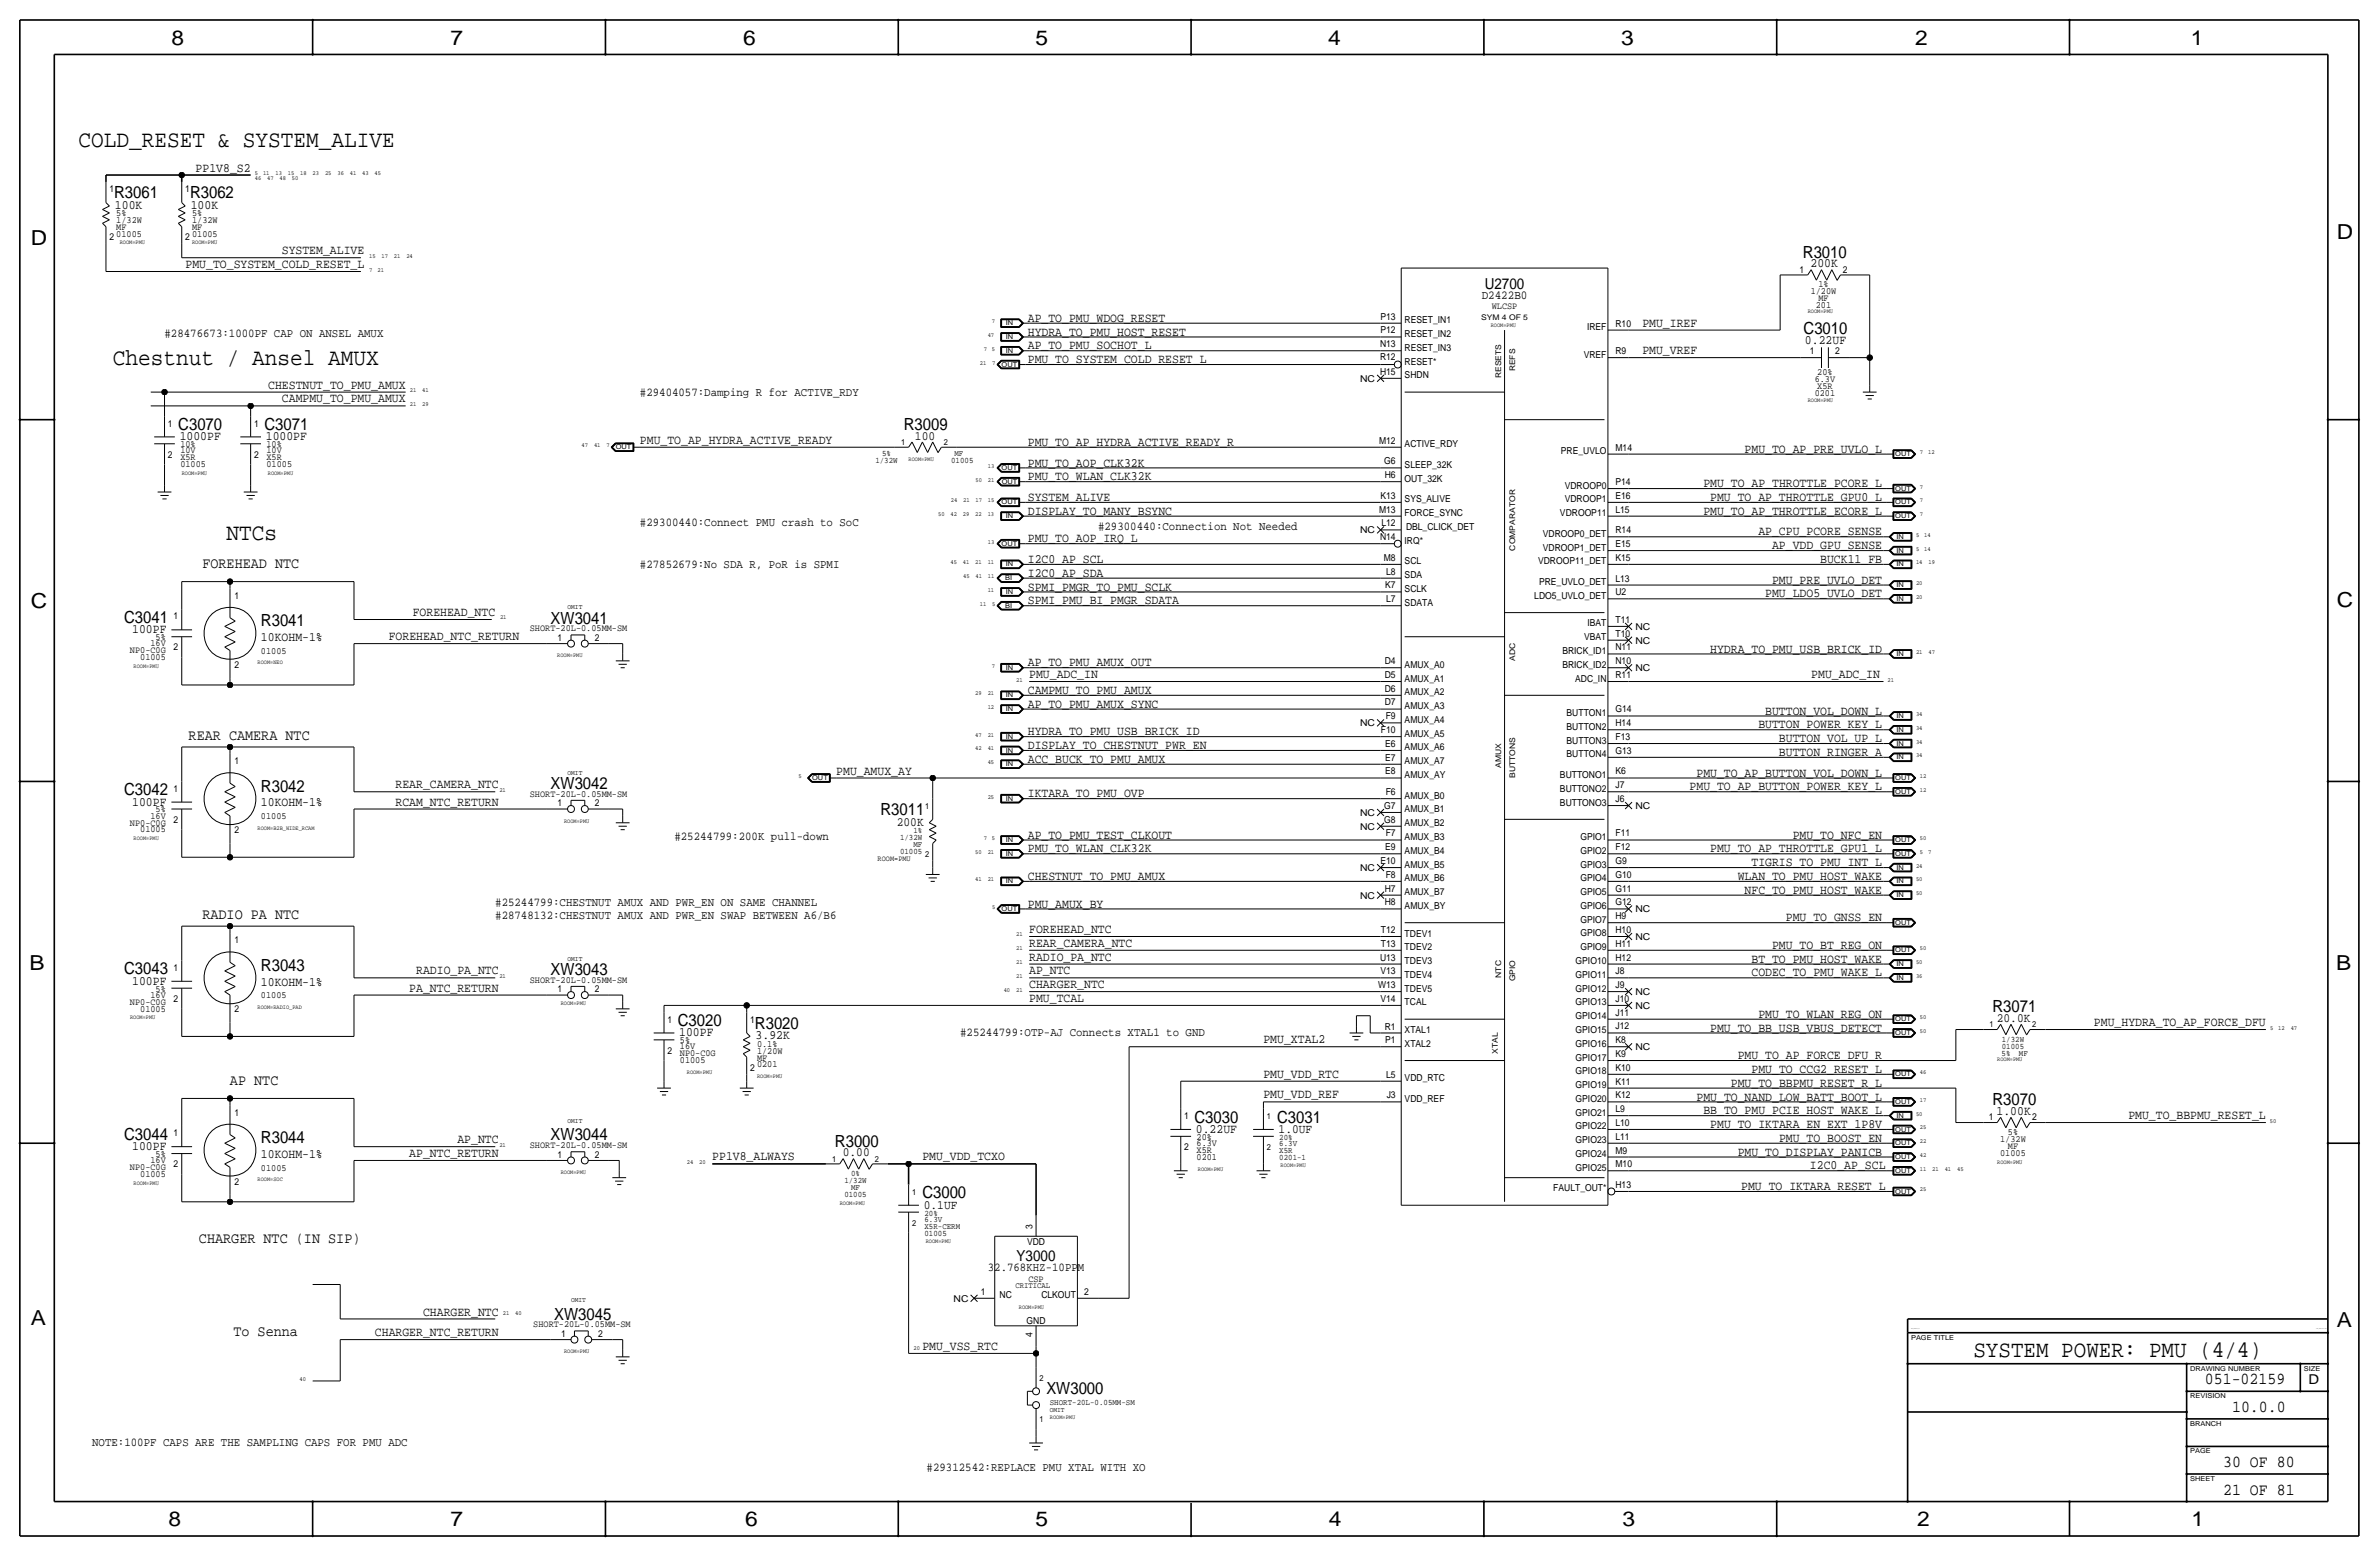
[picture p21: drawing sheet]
<svg xmlns="http://www.w3.org/2000/svg" width="877mm" height="574mm" viewBox="0 0 877 574" stroke-linecap="round" stroke-linejoin="round" font-family="sans-serif">
<defs><g id="words">
<g font-size="8.7">
<text x="28.9" y="54.4">COLD_RESET &amp; SYSTEM_ALIVE</text>
<text x="41.6" y="134.4">Chestnut / Ansel AMUX</text>
<text x="83.5" y="199.1">NTCs</text>
</g>
<text font-size="8.6" x="727.5" y="500.1">SYSTEM POWER: PMU (4/4)</text>
<g font-size="7.6">
<text x="63.2" y="16.5">8</text>
<text x="166.1" y="16.5">7</text>
<text x="274" y="16.5">6</text>
<text x="381.7" y="16.5">5</text>
<text x="489.7" y="16.5">4</text>
<text x="597.6" y="16.5">3</text>
<text x="706.1" y="16.5">2</text>
<text x="807.7" y="16.5">1</text>
<text x="861.5" y="88.1">D</text>
<text x="11.4" y="90.4">D</text>
<text x="11.4" y="224.3">C</text>
<text x="861.5" y="223.8">C</text>
<text x="10.8" y="357.6">B</text>
<text x="861.3" y="357.4">B</text>
<text x="11.3" y="488.4">A</text>
<text x="861.5" y="489.2">A</text>
<text x="62.2" y="562.6">8</text>
<text x="166" y="562.6">7</text>
<text x="274.8" y="562.6">6</text>
<text x="381.7" y="562.6">5</text>
<text x="489.9" y="562.6">4</text>
<text x="598.1" y="562.6">3</text>
<text x="706.8" y="562.6">2</text>
<text x="807.9" y="562.6">1</text>
</g>
<g font-size="6.2">
<text x="42.1" y="73.1">R3061</text>
<text x="70" y="73.1">R3062</text>
<text x="664.7" y="95">R3010</text>
<text x="664.9" y="122.9">C3010</text>
<text x="65.7" y="158.5">C3070</text>
<text x="97.5" y="158.5">C3071</text>
<text x="333.2" y="158.5">R3009</text>
<text x="45.7" y="229.6">C3041</text>
<text x="96.2" y="230.9">R3041</text>
<text x="203" y="229.9">XW3041</text>
<text x="45.7" y="293.1">C3042</text>
<text x="96.2" y="291.8">R3042</text>
<text x="203" y="290.8">XW3042</text>
<text x="324.6" y="300.5">R3011</text>
<text x="45.7" y="359.2">C3043</text>
<text x="96.2" y="357.9">R3043</text>
<text x="203" y="359.4">XW3043</text>
<text x="734.5" y="373.1">R3071</text>
<text x="249.9" y="378.2">C3020</text>
<text x="278.3" y="379.2">R3020</text>
<text x="734.5" y="407.4">R3070</text>
<text x="440.4" y="413.8">C3030</text>
<text x="470.8" y="413.8">C3031</text>
<text x="45.7" y="420.1">C3044</text>
<text x="96.2" y="421.4">R3044</text>
<text x="203" y="420.4">XW3044</text>
<text x="307.8" y="422.7">R3000</text>
<text x="340" y="441.7">C3000</text>
<text x="204.3" y="486.4">XW3045</text>
<text x="385.8" y="513.8">XW3000</text>
<text x="812.9" y="510.3">051-02159</text>
<text x="822.9" y="520.4">10.0.0</text>
<text x="819.6" y="540.8">30 OF 80</text>
<text x="819.6" y="550.9">21 OF 81</text>
</g>
<g font-size="5.6">
<text x="547.4" y="106.4">U2700</text>
<text x="74.6" y="209.3">FOREHEAD NTC</text>
<text x="69.5" y="272.8">REAR CAMERA NTC</text>
<text x="74.6" y="338.8">RADIO PA NTC</text>
<text x="84.8" y="399.8">AP NTC</text>
<text x="73.4" y="458.2">CHARGER NTC (IN SIP)</text>
<text x="374.8" y="464.8">Y3000</text>
<text x="86.1" y="492.5">To Senna</text>
</g>
<text font-size="5" x="851.1" y="510.3">D</text>
<g font-size="4.7">
<text x="72.1" y="63.2">PP1V8_S2</text>
<text x="42.4" y="76.9">100K</text>
<text x="70.3" y="76.9">100K</text>
<text x="103.9" y="93.7">SYSTEM_ALIVE</text>
<text x="68.4" y="98.8">PMU_TO_SYSTEM_COLD_RESET_L</text>
<text x="667.5" y="98.5">200K</text>
<text x="378.9" y="118.6">AP_TO_PMU_WDOG_RESET</text>
<text x="378.9" y="123.7">HYDRA_TO_PMU_HOST_RESET</text>
<text x="605.5" y="120.4">PMU_IREF</text>
<text x="378.9" y="128.8">AP_TO_PMU_SOCHOT_L</text>
<text x="605.5" y="130.5">PMU_VREF</text>
<text x="665.4" y="126.7">0.22UF</text>
<text x="378.9" y="133.9">PMU_TO_SYSTEM_COLD_RESET_L</text>
<text x="98.9" y="143.3">CHESTNUT_TO_PMU_AMUX</text>
<text x="103.9" y="148.3">CAMPMU_TO_PMU_AMUX</text>
<text x="66.2" y="162.3">1000PF</text>
<text x="98" y="162.3">1000PF</text>
<text x="235.9" y="163.6">PMU_TO_AP_HYDRA_ACTIVE_READY</text>
<text x="337.3" y="162.1">100</text>
<text x="378.9" y="164.3">PMU_TO_AP_HYDRA_ACTIVE_READY_R</text>
<text x="643.2" y="166.9">PMU_TO_AP_PRE_UVLO_L</text>
<text x="378.9" y="172">PMU_TO_AOP_CLK32K</text>
<text x="378.9" y="177">PMU_TO_WLAN_CLK32K</text>
<text x="628" y="179.6">PMU_TO_AP_THROTTLE_PCORE_L</text>
<text x="378.9" y="184.7">SYSTEM_ALIVE</text>
<text x="630.5" y="184.7">PMU_TO_AP_THROTTLE_GPU0_L</text>
<text x="378.9" y="189.7">DISPLAY_TO_MANY_BSYNC</text>
<text x="628" y="189.7">PMU_TO_AP_THROTTLE_ECORE_L</text>
<text x="648.3" y="197.4">AP_CPU_PCORE_SENSE</text>
<text x="378.9" y="199.9">PMU_TO_AOP_IRQ_L</text>
<text x="653.3" y="202.4">AP_VDD_GPU_SENSE</text>
<text x="378.9" y="207.5">I2C0_AP_SCL</text>
<text x="671.1" y="207.5">BUCK11_FB</text>
<text x="378.9" y="212.6">I2C0_AP_SDA</text>
<text x="653.3" y="215.1">PMU_PRE_UVLO_DET</text>
<text x="378.9" y="217.7">SPMI_PMGR_TO_PMU_SCLK</text>
<text x="650.8" y="220.2">PMU_LDO5_UVLO_DET</text>
<text x="152.2" y="227.1">FOREHEAD_NTC</text>
<text x="378.9" y="222.8">SPMI_PMU_BI_PMGR_SDATA</text>
<text x="48.7" y="233.4">100PF</text>
<text x="96.2" y="236.3">10KOHM-1%</text>
<text x="143.3" y="236">FOREHEAD_NTC_RETURN</text>
<text x="378.9" y="245.6">AP_TO_PMU_AMUX_OUT</text>
<text x="630.5" y="240.5">HYDRA_TO_PMU_USB_BRICK_ID</text>
<text x="379.4" y="249.9">PMU_ADC_IN</text>
<text x="667.8" y="249.9">PMU_ADC_IN</text>
<text x="378.9" y="255.8">CAMPMU_TO_PMU_AMUX</text>
<text x="378.9" y="260.8">AP_TO_PMU_AMUX_SYNC</text>
<text x="650.8" y="263.4">BUTTON_VOL_DOWN_L</text>
<text x="648.3" y="268.5">BUTTON_POWER_KEY_L</text>
<text x="378.9" y="271">HYDRA_TO_PMU_USB_BRICK_ID</text>
<text x="655.9" y="273.6">BUTTON_VOL_UP_L</text>
<text x="378.9" y="276.1">DISPLAY_TO_CHESTNUT_PWR_EN</text>
<text x="378.9" y="281.2">ACC_BUCK_TO_PMU_AMUX</text>
<text x="655.9" y="278.6">BUTTON_RINGER_A</text>
<text x="308.3" y="285.5">PMU_AMUX_AY</text>
<text x="625.4" y="286.3">PMU_TO_AP_BUTTON_VOL_DOWN_L</text>
<text x="145.8" y="290.6">REAR_CAMERA_NTC</text>
<text x="378.9" y="293.9">IKTARA_TO_PMU_OVP</text>
<text x="622.9" y="291.3">PMU_TO_AP_BUTTON_POWER_KEY_L</text>
<text x="48.7" y="296.9">100PF</text>
<text x="96.2" y="297.2">10KOHM-1%</text>
<text x="145.8" y="296.9">RCAM_NTC_RETURN</text>
<text x="330.6" y="304.3">200K</text>
<text x="378.9" y="309.1">AP_TO_PMU_TEST_CLKOUT</text>
<text x="660.9" y="309.1">PMU_TO_NFC_EN</text>
<text x="378.9" y="314.2">PMU_TO_WLAN_CLK32K</text>
<text x="630.5" y="314.2">PMU_TO_AP_THROTTLE_GPU1_L</text>
<text x="645.7" y="319.3">TIGRIS_TO_PMU_INT_L</text>
<text x="378.9" y="324.4">CHESTNUT_TO_PMU_AMUX</text>
<text x="640.7" y="324.4">WLAN_TO_PMU_HOST_WAKE</text>
<text x="643.2" y="329.4">NFC_TO_PMU_HOST_WAKE</text>
<text x="378.9" y="334.5">PMU_AMUX_BY</text>
<text x="658.4" y="339.6">PMU_TO_GNSS_EN</text>
<text x="379.4" y="343.9">FOREHEAD_NTC</text>
<text x="379.4" y="349">REAR_CAMERA_NTC</text>
<text x="653.3" y="349.8">PMU_TO_BT_REG_ON</text>
<text x="153.4" y="359.2">RADIO_PA_NTC</text>
<text x="379.4" y="359.2">AP_NTC</text>
<text x="379.4" y="354.1">RADIO_PA_NTC</text>
<text x="645.7" y="359.9">CODEC_TO_PMU_WAKE_L</text>
<text x="645.7" y="354.8">BT_TO_PMU_HOST_WAKE</text>
<text x="48.7" y="363">100PF</text>
<text x="96.2" y="363.3">10KOHM-1%</text>
<text x="150.9" y="365.5">PA_NTC_RETURN</text>
<text x="379.4" y="364.2">CHARGER_NTC</text>
<text x="379.4" y="369.3">PMU_TCAL</text>
<text x="648.3" y="375.2">PMU_TO_WLAN_REG_ON</text>
<text x="736.2" y="376.7">20.0K</text>
<text x="250.4" y="382">100PF</text>
<text x="278.6" y="383">3.92K</text>
<text x="630.5" y="380.2">PMU_TO_BB_USB_VBUS_DETECT</text>
<text x="772" y="378.2">PMU_HYDRA_TO_AP_FORCE_DFU</text>
<text x="465.8" y="384.5">PMU_XTAL2</text>
<text x="640.6" y="390.4">PMU_TO_AP_FORCE_DFU_R</text>
<text x="645.7" y="395.5">PMU_TO_CCG2_RESET_L</text>
<text x="465.8" y="397.3">PMU_VDD_RTC</text>
<text x="638.1" y="400.6">PMU_TO_BBPMU_RESET_R_L</text>
<text x="465.8" y="404.9">PMU_VDD_REF</text>
<text x="625.4" y="405.6">PMU_TO_NAND_LOW_BATT_BOOT_L</text>
<text x="628" y="410.7">BB_TO_PMU_PCIE_HOST_WAKE_L</text>
<text x="736.1" y="411">1.00K</text>
<text x="784.7" y="412.5">PMU_TO_BBPMU_RESET_L</text>
<text x="440.9" y="417.6">0.22UF</text>
<text x="471.4" y="417.6">1.0UF</text>
<text x="630.5" y="415.8">PMU_TO_IKTARA_EN_EXT_1P8V</text>
<text x="48.7" y="423.9">100PF</text>
<text x="168.6" y="421.4">AP_NTC</text>
<text x="640.7" y="426">PMU_TO_DISPLAY_PANICB</text>
<text x="655.9" y="420.9">PMU_TO_BOOST_EN</text>
<text x="96.2" y="426.8">10KOHM-1%</text>
<text x="150.9" y="426.5">AP_NTC_RETURN</text>
<text x="262.6" y="427.7">PP1V8_ALWAYS</text>
<text x="310.7" y="426.2">0.00</text>
<text x="340.1" y="427.7">PMU_VDD_TCXO</text>
<text x="667.3" y="431">I2C0_AP_SCL</text>
<text x="641.9" y="438.7">PMU_TO_IKTARA_RESET_L</text>
<text x="340.6" y="445.5">0.1UF</text>
<text x="156" y="484.9">CHARGER_NTC</text>
<text x="138.2" y="492.5">CHARGER_NTC_RETURN</text>
<text x="340.1" y="497.6">PMU_VSS_RTC</text>
</g>
<text font-size="4.5" x="546.2" y="110.2">D2422B0</text>
<g font-size="4.4">
<text x="60.7" y="124.2">#28476673:1000PF CAP ON ANSEL AMUX</text>
<text x="235.9" y="145.8">#29404057:Damping R for ACTIVE_RDY</text>
<text x="235.9" y="194.1">#29300440:Connect PMU crash to SoC</text>
<text x="404.8" y="195.3">#29300440:Connection Not Needed</text>
<text x="235.9" y="209.3">#27852679:No SDA R, PoR is SPMI</text>
<text x="248.6" y="309.6">#25244799:200K pull-down</text>
<text x="182.6" y="333.8">#25244799:CHESTNUT AMUX AND PWR_EN ON SAME CHANNEL</text>
<text x="182.6" y="338.8">#28748132:CHESTNUT AMUX AND PWR_EN SWAP BETWEEN A6/B6</text>
<text x="354" y="382">#25244799:OTP-AJ Connects XTAL1 to GND</text>
<text x="364.2" y="468.6">32.768KHZ-10PPM</text>
<text x="34" y="533.2">NOTE:100PF CAPS ARE THE SAMPLING CAPS FOR PMU ADC</text>
<text x="341.6" y="542">#29312542:REPLACE PMU XTAL WITH XO</text>
</g>
<g font-size="3.5">
<text x="40.3" y="70.8">1</text>
<text x="68.3" y="70.8">1</text>
<text x="42.9" y="82.3">1/32W</text>
<text x="42.9" y="79.7">5%</text>
<text x="70.8" y="82.3">1/32W</text>
<text x="70.8" y="79.7">5%</text>
<text x="40.3" y="88.6">2</text>
<text x="42.9" y="84.8">MF</text>
<text x="42.9" y="87.4">01005</text>
<text x="68.3" y="88.6">2</text>
<text x="70.8" y="84.8">MF</text>
<text x="70.8" y="87.4">01005</text>
<text x="663.4" y="100.6">1</text>
<text x="679.4" y="100.6">2</text>
<text x="670.4" y="105.9">1%</text>
<text x="667.6" y="108.4">1/20W</text>
<text x="669.4" y="113.5">201</text>
<text x="670.4" y="111">MF</text>
<text x="508.9" y="117.8">P13</text>
<text x="517.9" y="119.1">RESET_IN1</text>
<text x="550" y="114">WLCSP</text>
<text x="508.9" y="122.9">P12</text>
<text x="517.9" y="124.2">RESET_IN2</text>
<text x="585.1" y="121.7">IREF</text>
<text x="595.6" y="120.4">R10</text>
<text x="508.8" y="128">N13</text>
<text x="517.9" y="129.3">RESET_IN3</text>
<text x="583.9" y="131.8">VREF</text>
<text x="595.6" y="130.5">R9</text>
<text x="667.2" y="130.5">1</text>
<text x="676.6" y="130.5">2</text>
<text x="508.8" y="132.8">R12</text>
<text x="517.8" y="134.4">RESET*</text>
<text x="501.4" y="140.7">NC</text>
<text x="508.8" y="138.1">H15</text>
<text x="517.9" y="139.4">SHDN</text>
<text x="669" y="140.7">6.3V</text>
<text x="670" y="138.2">20%</text>
<text x="670" y="143.2">X5R</text>
<text x="669" y="145.8">0201</text>
<text x="61.9" y="157.2">1</text>
<text x="93.7" y="157.2">1</text>
<text x="66.5" y="167.1">10V</text>
<text x="66.5" y="164.8">10%</text>
<text x="98.2" y="167.1">10V</text>
<text x="98.2" y="164.8">10%</text>
<text x="508.4" y="163.5">M12</text>
<text x="517.9" y="164.8">ACTIVE_RDY</text>
<text x="575.5" y="167.4">PRE_UVLO</text>
<text x="595.6" y="166.1">M14</text>
<text x="61.9" y="168.6">2</text>
<text x="66.5" y="169.7">X5R</text>
<text x="66.5" y="172.2">01005</text>
<text x="93.7" y="168.6">2</text>
<text x="98.2" y="172.2">01005</text>
<text x="98.2" y="169.7">X5R</text>
<text x="510.3" y="171.2">G6</text>
<text x="517.9" y="172.4">SLEEP_32K</text>
<text x="510.5" y="176.3">H6</text>
<text x="517.9" y="177.5">OUT_32K</text>
<text x="595.6" y="178.8">P14</text>
<text x="508.9" y="183.9">K13</text>
<text x="517.9" y="185.1">SYS_ALIVE</text>
<text x="576.9" y="180.1">VDROOP0</text>
<text x="576.9" y="185.2">VDROOP1</text>
<text x="595.6" y="183.9">E16</text>
<text x="508.4" y="188.9">M13</text>
<text x="517.9" y="190.2">FORCE_SYNC</text>
<text x="575.1" y="190.2">VDROOP11</text>
<text x="595.6" y="189">L15</text>
<text x="501.4" y="196.6">NC</text>
<text x="509.3" y="194">L12</text>
<text x="518.4" y="195.3">DBL_CLICK_DET</text>
<text x="568.8" y="197.9">VDROOP0_DET</text>
<text x="595.6" y="196.6">R14</text>
<text x="508.8" y="199.1">N14</text>
<text x="517.8" y="200.4">IRQ*</text>
<text x="568.8" y="202.9">VDROOP1_DET</text>
<text x="595.6" y="201.7">E15</text>
<text x="510.2" y="206.7">M8</text>
<text x="517.9" y="208">SCL</text>
<text x="567.1" y="208">VDROOP11_DET</text>
<text x="595.6" y="206.7">K15</text>
<text x="511" y="211.8">L8</text>
<text x="517.9" y="213.1">SDA</text>
<text x="567.4" y="215.6">PRE_UVLO_DET</text>
<text x="595.6" y="214.4">L13</text>
<text x="86.4" y="220.7">1</text>
<text x="510.7" y="216.9">K7</text>
<text x="511" y="222">L7</text>
<text x="517.9" y="218.2">SCLK</text>
<text x="565.7" y="220.7">LDO5_UVLO_DET</text>
<text x="595.6" y="219.4">U2</text>
<text x="517.9" y="223.3">SDATA</text>
<text x="64" y="228.3">1</text>
<text x="195.3" y="232.6">SHORT-20L-0.05MM-SM</text>
<text x="585.3" y="230.9">IBAT</text>
<text x="595.6" y="229.6">T11</text>
<text x="602.9" y="232.2">NC</text>
<text x="55.5" y="238.2">16V</text>
<text x="57.4" y="236">5%</text>
<text x="64" y="239.8">2</text>
<text x="205.6" y="236.2">1</text>
<text x="219.3" y="236.2">2</text>
<text x="584" y="236">VBAT</text>
<text x="595.6" y="234.7">T10</text>
<text x="595.6" y="239.7">N11</text>
<text x="602.9" y="237.2">NC</text>
<text x="47.9" y="240.8">NP0-C0G</text>
<text x="51.7" y="243.3">01005</text>
<text x="96.2" y="241">01005</text>
<text x="510.5" y="244.8">D4</text>
<text x="576" y="241">BRICK_ID1</text>
<text x="595.6" y="244.8">N10</text>
<text x="86.4" y="246.1">2</text>
<text x="510.5" y="249.9">D5</text>
<text x="517.9" y="246.1">AMUX_A0</text>
<text x="517.9" y="251.2">AMUX_A1</text>
<text x="576" y="246.1">BRICK_ID2</text>
<text x="580.7" y="251.2">ADC_IN</text>
<text x="595.6" y="249.9">R11</text>
<text x="602.9" y="247.4">NC</text>
<text x="510.5" y="254.9">D6</text>
<text x="517.9" y="256.3">AMUX_A2</text>
<text x="510.5" y="260">D7</text>
<text x="517.9" y="261.4">AMUX_A3</text>
<text x="577.6" y="263.9">BUTTON1</text>
<text x="595.6" y="262.6">G14</text>
<text x="501.4" y="267.7">NC</text>
<text x="510.9" y="265.1">F9</text>
<text x="517.9" y="266.5">AMUX_A4</text>
<text x="577.6" y="269">BUTTON2</text>
<text x="595.6" y="267.7">H14</text>
<text x="509.1" y="270.2">F10</text>
<text x="510.7" y="275.3">E6</text>
<text x="517.9" y="271.5">AMUX_A5</text>
<text x="577.6" y="274.1">BUTTON3</text>
<text x="595.6" y="272.7">F13</text>
<text x="86.4" y="281.7">1</text>
<text x="510.7" y="280.3">E7</text>
<text x="517.9" y="276.6">AMUX_A6</text>
<text x="517.9" y="281.7">AMUX_A7</text>
<text x="577.6" y="279.1">BUTTON4</text>
<text x="595.6" y="277.8">G13</text>
<text x="510.7" y="285.4">E8</text>
<text x="517.9" y="286.8">AMUX_AY</text>
<text x="575.1" y="286.8">BUTTONO1</text>
<text x="595.6" y="285.4">K6</text>
<text x="64" y="291.8">1</text>
<text x="195.3" y="293.6">SHORT-20L-0.05MM-SM</text>
<text x="510.9" y="293">F6</text>
<text x="575.1" y="291.8">BUTTONO2</text>
<text x="595.6" y="290.5">J7</text>
<text x="57.4" y="299.5">5%</text>
<text x="205.6" y="297.2">1</text>
<text x="219.3" y="297.2">2</text>
<text x="510.3" y="298.1">G7</text>
<text x="517.9" y="294.4">AMUX_B0</text>
<text x="517.9" y="299.5">AMUX_B1</text>
<text x="575.1" y="296.9">BUTTONO3</text>
<text x="595.6" y="295.6">J6</text>
<text x="602.9" y="298.2">NC</text>
<text x="47.9" y="304.3">NP0-C0G</text>
<text x="55.5" y="301.7">16V</text>
<text x="64" y="303.3">2</text>
<text x="96.2" y="302">01005</text>
<text x="501.4" y="300.7">NC</text>
<text x="501.4" y="305.8">NC</text>
<text x="510.3" y="303.2">G8</text>
<text x="517.9" y="304.6">AMUX_B2</text>
<text x="51.7" y="306.8">01005</text>
<text x="86.4" y="307.1">2</text>
<text x="510.9" y="308.3">F7</text>
<text x="517.9" y="309.6">AMUX_B3</text>
<text x="582.6" y="309.6">GPIO1</text>
<text x="595.6" y="308.3">F11</text>
<text x="510.7" y="313.4">E9</text>
<text x="517.9" y="314.7">AMUX_B4</text>
<text x="582.6" y="314.7">GPIO2</text>
<text x="595.6" y="313.4">F12</text>
<text x="501.4" y="321.1">NC</text>
<text x="508.9" y="318.5">E10</text>
<text x="510.9" y="323.5">F8</text>
<text x="517.9" y="319.8">AMUX_B5</text>
<text x="582.6" y="319.8">GPIO3</text>
<text x="595.6" y="323.6">G10</text>
<text x="595.6" y="318.5">G9</text>
<text x="510.5" y="328.6">H7</text>
<text x="517.9" y="324.9">AMUX_B6</text>
<text x="517.9" y="330">AMUX_B7</text>
<text x="582.6" y="324.9">GPIO4</text>
<text x="582.6" y="329.9">GPIO5</text>
<text x="595.6" y="328.6">G11</text>
<text x="501.4" y="331.2">NC</text>
<text x="510.5" y="333.7">H8</text>
<text x="517.9" y="335">AMUX_BY</text>
<text x="582.6" y="335">GPIO6</text>
<text x="595.6" y="333.7">G12</text>
<text x="582.6" y="340.1">GPIO7</text>
<text x="595.6" y="338.8">H9</text>
<text x="602.9" y="336.3">NC</text>
<text x="86.4" y="347.7">1</text>
<text x="509.1" y="343.9">T12</text>
<text x="517.9" y="345.2">TDEV1</text>
<text x="582.6" y="345.2">GPIO8</text>
<text x="595.6" y="343.9">H10</text>
<text x="602.9" y="346.5">NC</text>
<text x="509.1" y="349">T13</text>
<text x="517.9" y="350.3">TDEV2</text>
<text x="582.6" y="350.3">GPIO9</text>
<text x="595.6" y="349">H11</text>
<text x="64" y="357.9">1</text>
<text x="508.8" y="354.1">U13</text>
<text x="508.9" y="359.1">V13</text>
<text x="517.9" y="355.4">TDEV3</text>
<text x="580.9" y="355.3">GPIO10</text>
<text x="595.6" y="359.1">J8</text>
<text x="595.6" y="354">H12</text>
<text x="57.4" y="365.5">5%</text>
<text x="195.3" y="362.2">SHORT-20L-0.05MM-SM</text>
<text x="205.6" y="365.8">1</text>
<text x="219.3" y="365.8">2</text>
<text x="508.1" y="364.2">W13</text>
<text x="517.9" y="365.5">TDEV5</text>
<text x="517.9" y="360.4">TDEV4</text>
<text x="580.9" y="360.4">GPIO11</text>
<text x="580.9" y="365.5">GPIO12</text>
<text x="595.6" y="364.2">J9</text>
<text x="47.9" y="370.3">NP0-C0G</text>
<text x="55.5" y="367.8">16V</text>
<text x="64" y="369.3">2</text>
<text x="96.2" y="368">01005</text>
<text x="508.9" y="369.3">V14</text>
<text x="517.9" y="370.6">TCAL</text>
<text x="580.9" y="370.6">GPIO13</text>
<text x="595.6" y="369.3">J10</text>
<text x="602.9" y="366.8">NC</text>
<text x="602.9" y="371.9">NC</text>
<text x="51.7" y="372.9">01005</text>
<text x="86.4" y="373.1">2</text>
<text x="246.1" y="376.9">1</text>
<text x="276.6" y="376.9">1</text>
<text x="580.9" y="375.7">GPIO14</text>
<text x="595.6" y="374.4">J11</text>
<text x="510.5" y="379.5">R1</text>
<text x="517.9" y="380.8">XTAL1</text>
<text x="580.9" y="380.7">GPIO15</text>
<text x="595.6" y="379.5">J12</text>
<text x="246.1" y="388.4">2</text>
<text x="250.6" y="386.8">16V</text>
<text x="250.6" y="389.4">NP0-C0G</text>
<text x="250.6" y="384.5">5%</text>
<text x="279.1" y="388.4">1/20W</text>
<text x="279.1" y="385.8">0.1%</text>
<text x="510.7" y="384.5">P1</text>
<text x="517.9" y="385.8">XTAL2</text>
<text x="580.9" y="385.8">GPIO16</text>
<text x="595.6" y="389.6">K9</text>
<text x="595.6" y="384.5">K8</text>
<text x="602.9" y="387.1">NC</text>
<text x="250.6" y="391.9">01005</text>
<text x="276.6" y="394.7">2</text>
<text x="279.1" y="390.9">MF</text>
<text x="279.1" y="393.4">0201</text>
<text x="580.9" y="390.9">GPIO17</text>
<text x="580.9" y="396">GPIO18</text>
<text x="595.6" y="394.7">K10</text>
<text x="511" y="397.2">L5</text>
<text x="517.9" y="398.5">VDD_RTC</text>
<text x="580.9" y="401.1">GPIO19</text>
<text x="595.6" y="399.8">K11</text>
<text x="511.2" y="404.9">J3</text>
<text x="517.9" y="406.2">VDD_REF</text>
<text x="580.9" y="406.2">GPIO20</text>
<text x="595.6" y="404.9">K12</text>
<text x="86.4" y="411.2">1</text>
<text x="436.6" y="412.5">1</text>
<text x="580.9" y="411.2">GPIO21</text>
<text x="595.6" y="409.9">L9</text>
<text x="733.3" y="413">1</text>
<text x="749.2" y="413">2</text>
<text x="64" y="418.8">1</text>
<text x="580.9" y="416.3">GPIO22</text>
<text x="595.6" y="415">L10</text>
<text x="740.2" y="418.3">5%</text>
<text x="195.3" y="423.2">SHORT-20L-0.05MM-SM</text>
<text x="436.6" y="423.9">2</text>
<text x="441.1" y="422.4">6.3V</text>
<text x="441.1" y="420.1">20%</text>
<text x="441.1" y="424.9">X5R</text>
<text x="580.9" y="421.4">GPIO23</text>
<text x="595.6" y="425.2">M9</text>
<text x="595.6" y="420.1">L11</text>
<text x="737.4" y="420.9">1/32W</text>
<text x="737.4" y="426">01005</text>
<text x="740.2" y="423.4">MF</text>
<text x="47.9" y="431.3">NP0-C0G</text>
<text x="55.5" y="428.7">16V</text>
<text x="57.4" y="426.5">5%</text>
<text x="64" y="430.3">2</text>
<text x="96.2" y="431.5">01005</text>
<text x="205.6" y="426.7">1</text>
<text x="219.3" y="426.7">2</text>
<text x="441.1" y="427.5">0201</text>
<text x="580.9" y="426.5">GPIO24</text>
<text x="580.9" y="431.6">GPIO25</text>
<text x="595.6" y="430.3">M10</text>
<text x="51.7" y="433.8">01005</text>
<text x="86.4" y="436.6">2</text>
<text x="595.6" y="437.9">H13</text>
<text x="572.7" y="439.2">FAULT_OUT*</text>
<text x="380.7" y="453.1" transform="rotate(-90 380.7 453.1)">3</text>
<text x="378.6" y="458.7">VDD</text>
<text x="379.1" y="472.4">CSP</text>
<text x="351.5" y="479.8">NC</text>
<text x="361.6" y="477.3">1</text>
<text x="368.5" y="478.5">NC</text>
<text x="383.9" y="478.5">CLKOUT</text>
<text x="399.7" y="477.3">2</text>
<text x="196.6" y="489.2">SHORT-20L-0.05MM-SM</text>
<text x="378.5" y="488.2">GND</text>
<text x="206.8" y="492.8">1</text>
<text x="220.6" y="492.8">2</text>
<text x="380.7" y="493" transform="rotate(-90 380.7 493)">4</text>
</g>
<g font-size="3.1">
<text x="332.2" y="164.1">1</text>
<text x="347.9" y="164.1">2</text>
<text x="322.7" y="170.7">1/32W</text>
<text x="325.2" y="168.1">5%</text>
<text x="350.7" y="170.7">01005</text>
<text x="351.9" y="168.1">MF</text>
<text x="341.1" y="298.2">1</text>
<text x="331.8" y="309.6">1/32W</text>
<text x="336.8" y="307.1">1%</text>
<text x="331.8" y="314.7">01005</text>
<text x="336.8" y="312.2">MF</text>
<text x="341.1" y="316">2</text>
<text x="733.5" y="378.7">1</text>
<text x="749.2" y="378.7">2</text>
<text x="737.9" y="389.1">5%</text>
<text x="738" y="384">1/32W</text>
<text x="738" y="386.6">01005</text>
<text x="744.3" y="389.1">MF</text>
<text x="467.1" y="412.5">1</text>
<text x="467.1" y="423.9">2</text>
<text x="471.6" y="422.4">6.3V</text>
<text x="471.6" y="424.9">X5R</text>
<text x="471.6" y="420.1">20%</text>
<text x="306.8" y="428.2">1</text>
<text x="322.5" y="428.2">2</text>
<text x="471.6" y="427.5">0201-1</text>
<text x="311.3" y="436.1">1/32W</text>
<text x="313.8" y="433.6">0%</text>
<text x="311.3" y="441.2">01005</text>
<text x="313.8" y="438.7">MF</text>
<text x="336.2" y="440.4">1</text>
<text x="340.8" y="448.1">20%</text>
<text x="336.2" y="451.9">2</text>
<text x="340.8" y="455.4">01005</text>
<text x="340.8" y="450.3">6.3V</text>
<text x="340.8" y="452.9">X5R-CERM</text>
<text x="383.2" y="509">2</text>
<text x="387" y="517.9">SHORT-20L-0.05MM-SM</text>
<text x="383.2" y="524.3">1</text>
</g>
<text font-size="3" x="374.3" y="474.7">CRITICAL</text>
<g font-size="2.9">
<text x="546" y="117.9">SYM 4 OF 5</text>
<text x="558.5" y="136.9" transform="rotate(-90 558.5 136.9)">REFS</text>
<text x="553.5" y="139.4" transform="rotate(-90 553.5 139.4)">RESETS</text>
<text x="558.5" y="202.9" transform="rotate(-90 558.5 202.9)">COMPARATOR</text>
<text x="558.5" y="243.6" transform="rotate(-90 558.5 243.6)">ADC</text>
<text x="553.5" y="283" transform="rotate(-90 553.5 283)">AMUX</text>
<text x="558.5" y="286.8" transform="rotate(-90 558.5 286.8)">BUTTONS</text>
<text x="323.5" y="317.2">ROOM=PMU</text>
<text x="553.5" y="360.4" transform="rotate(-90 553.5 360.4)">NTC</text>
<text x="558.5" y="361.7" transform="rotate(-90 558.5 361.7)">GPIO</text>
<text x="552.2" y="388.4" transform="rotate(-90 552.2 388.4)">XTAL</text>
</g>
<g font-size="2.6">
<text x="209.2" y="224.5">OMIT</text>
<text x="209.2" y="285.5">OMIT</text>
<text x="209.2" y="354.1">OMIT</text>
<text x="209.2" y="413.8">OMIT</text>
<text x="210.5" y="479.8">OMIT</text>
<text x="387" y="520.4">OMIT</text>
</g>
<g font-size="2.5">
<text x="370.8" y="119.9">IN</text>
<text x="370.8" y="125">IN</text>
<text x="370.8" y="130">IN</text>
<text x="369.3" y="135.1">OUT</text>
<text x="227" y="165.6">OUT</text>
<text x="369.3" y="173.2">OUT</text>
<text x="698.7" y="168.1">OUT</text>
<text x="369.3" y="178.3">OUT</text>
<text x="369.3" y="185.9">OUT</text>
<text x="698.7" y="185.9">OUT</text>
<text x="698.7" y="180.8">OUT</text>
<text x="370.8" y="191">IN</text>
<text x="698.7" y="191">OUT</text>
<text x="369.3" y="201.2">OUT</text>
<text x="699.2" y="203.7">IN</text>
<text x="699.2" y="198.6">IN</text>
<text x="370.8" y="208.8">IN</text>
<text x="699.2" y="208.8">IN</text>
<text x="370.5" y="213.9">BI</text>
<text x="370.8" y="218.9">IN</text>
<text x="699.2" y="221.5">IN</text>
<text x="699.2" y="216.4">IN</text>
<text x="370.5" y="224">BI</text>
<text x="699.2" y="241.8">IN</text>
<text x="370.8" y="246.9">IN</text>
<text x="370.8" y="257">IN</text>
<text x="370.8" y="262.1">IN</text>
<text x="699.2" y="269.7">IN</text>
<text x="699.2" y="264.7">IN</text>
<text x="370.8" y="272.3">IN</text>
<text x="699.2" y="274.8">IN</text>
<text x="370.8" y="277.4">IN</text>
<text x="699.2" y="279.9">IN</text>
<text x="299.4" y="287.5">OUT</text>
<text x="370.8" y="282.4">IN</text>
<text x="698.7" y="287.5">OUT</text>
<text x="698.7" y="292.6">OUT</text>
<text x="370.8" y="295.1">IN</text>
<text x="370.8" y="310.4">IN</text>
<text x="698.7" y="310.4">OUT</text>
<text x="370.8" y="315.5">IN</text>
<text x="698.7" y="315.5">OUT</text>
<text x="699.2" y="320.5">IN</text>
<text x="370.8" y="325.6">IN</text>
<text x="699.2" y="325.6">IN</text>
<text x="369.3" y="335.8">OUT</text>
<text x="699.2" y="330.7">IN</text>
<text x="698.7" y="340.9">OUT</text>
<text x="698.7" y="351">OUT</text>
<text x="699.2" y="356.1">IN</text>
<text x="699.2" y="361.2">IN</text>
<text x="698.7" y="376.4">OUT</text>
<text x="698.7" y="381.5">OUT</text>
<text x="698.7" y="396.7">OUT</text>
<text x="698.7" y="406.9">OUT</text>
<text x="699.2" y="412">IN</text>
<text x="698.7" y="417.1">OUT</text>
<text x="698.7" y="422.1">OUT</text>
<text x="698.7" y="427.2">OUT</text>
<text x="698.7" y="432.3">OUT</text>
<text x="698.7" y="439.9">OUT</text>
<text x="704.5" y="493.8">PAGE TITLE</text>
<text x="807.4" y="505.2">DRAWING NUMBER</text>
<text x="849.3" y="505.2">SIZE</text>
<text x="807.4" y="515.4">REVISION</text>
<text x="807.4" y="525.5">BRANCH</text>
<text x="807.4" y="535.7">PAGE</text>
<text x="807.4" y="545.8">SHEET</text>
</g>
<g font-size="2.3">
<text x="93.9" y="64.5">5</text>
<text x="97" y="64.5">11</text>
<text x="101.5" y="64.5">13</text>
<text x="106.1" y="64.5">15</text>
<text x="110.7" y="64.5">18</text>
<text x="115.3" y="64.5">23</text>
<text x="119.8" y="64.5">25</text>
<text x="124.4" y="64.5">36</text>
<text x="129" y="64.5">41</text>
<text x="133.5" y="64.5">43</text>
<text x="138.1" y="64.5">45</text>
<text x="93.9" y="66.3">46</text>
<text x="98.5" y="66.3">47</text>
<text x="103.1" y="66.3">48</text>
<text x="107.6" y="66.3">50</text>
<text x="136.1" y="95">15</text>
<text x="140.7" y="95">17</text>
<text x="145.2" y="95">21</text>
<text x="149.8" y="95">24</text>
<text x="136.1" y="100.1">7</text>
<text x="139.1" y="100.1">21</text>
<text x="365.7" y="119.1">7</text>
<text x="364.1" y="124.2">47</text>
<text x="362.7" y="129.3">7</text>
<text x="365.7" y="129.3">5</text>
<text x="361.2" y="134.4">21</text>
<text x="365.8" y="134.4">7</text>
<text x="151.1" y="144.5">21</text>
<text x="151.1" y="149.6">21</text>
<text x="155.6" y="144.5">41</text>
<text x="155.6" y="149.6">29</text>
<text x="214.4" y="164.8">47</text>
<text x="219" y="164.8">41</text>
<text x="223.6" y="164.8">7</text>
<text x="707.8" y="167.4">7</text>
<text x="710.8" y="167.4">12</text>
<text x="364.2" y="172.5">13</text>
<text x="359.7" y="177.5">50</text>
<text x="364.2" y="177.5">21</text>
<text x="350.5" y="185.2">24</text>
<text x="355.1" y="185.2">21</text>
<text x="359.7" y="185.2">17</text>
<text x="364.2" y="185.2">15</text>
<text x="707.8" y="185.2">7</text>
<text x="707.8" y="180.1">7</text>
<text x="345.9" y="190.2">50</text>
<text x="350.4" y="190.2">42</text>
<text x="355" y="190.2">29</text>
<text x="359.6" y="190.2">22</text>
<text x="364.1" y="190.2">13</text>
<text x="707.8" y="190.2">7</text>
<text x="706.4" y="197.9">5</text>
<text x="709.4" y="197.9">14</text>
<text x="364.2" y="200.4">13</text>
<text x="706.4" y="202.9">5</text>
<text x="709.4" y="202.9">14</text>
<text x="350.4" y="208">45</text>
<text x="355" y="208">41</text>
<text x="359.6" y="208">21</text>
<text x="364.1" y="208">11</text>
<text x="706.4" y="208">14</text>
<text x="710.9" y="208">19</text>
<text x="355.1" y="213.1">45</text>
<text x="359.7" y="213.1">41</text>
<text x="364.2" y="213.1">11</text>
<text x="706.4" y="215.6">20</text>
<text x="364.1" y="218.2">11</text>
<text x="706.4" y="220.7">20</text>
<text x="361.2" y="223.3">11</text>
<text x="365.8" y="223.3">5</text>
<text x="184.3" y="228.3">21</text>
<text x="706.4" y="241">21</text>
<text x="710.9" y="241">47</text>
<text x="365.7" y="246.1">7</text>
<text x="374.6" y="251.2">21</text>
<text x="695.9" y="251.2">21</text>
<text x="359.6" y="256.3">29</text>
<text x="364.1" y="256.3">21</text>
<text x="364.1" y="261.4">12</text>
<text x="706.4" y="263.9">34</text>
<text x="706.4" y="269">34</text>
<text x="359.6" y="271.5">47</text>
<text x="364.1" y="271.5">21</text>
<text x="706.4" y="274.1">34</text>
<text x="359.6" y="276.6">42</text>
<text x="364.1" y="276.6">41</text>
<text x="364.1" y="281.7">45</text>
<text x="706.4" y="279.1">34</text>
<text x="294.4" y="286.8">5</text>
<text x="707.8" y="286.8">12</text>
<text x="184.1" y="291.8">21</text>
<text x="707.8" y="291.8">12</text>
<text x="364.1" y="294.4">25</text>
<text x="362.7" y="309.6">7</text>
<text x="365.7" y="309.6">5</text>
<text x="707.8" y="309.6">50</text>
<text x="359.6" y="314.7">50</text>
<text x="364.1" y="314.7">21</text>
<text x="707.8" y="314.7">5</text>
<text x="710.8" y="314.7">7</text>
<text x="706.4" y="319.8">24</text>
<text x="359.6" y="324.9">41</text>
<text x="364.1" y="324.9">21</text>
<text x="706.4" y="329.9">50</text>
<text x="706.4" y="324.9">50</text>
<text x="365.8" y="335">5</text>
<text x="374.6" y="345.2">21</text>
<text x="374.6" y="350.3">21</text>
<text x="707.8" y="350.3">50</text>
<text x="374.6" y="355.3">21</text>
<text x="706.4" y="355.3">50</text>
<text x="184.1" y="360.4">21</text>
<text x="370" y="365.5">40</text>
<text x="374.6" y="360.4">21</text>
<text x="374.6" y="365.5">21</text>
<text x="706.4" y="360.4">36</text>
<text x="707.8" y="375.7">50</text>
<text x="707.8" y="380.7">50</text>
<text x="836.9" y="379.5">5</text>
<text x="839.9" y="379.5">12</text>
<text x="844.5" y="379.5">47</text>
<text x="707.8" y="396">46</text>
<text x="707.8" y="406.1">17</text>
<text x="706.4" y="411.2">50</text>
<text x="836.9" y="413.8">50</text>
<text x="707.8" y="416.3">25</text>
<text x="184.1" y="422.7">21</text>
<text x="707.8" y="421.4">22</text>
<text x="253.2" y="429">24</text>
<text x="257.8" y="429">20</text>
<text x="707.8" y="431.5">11</text>
<text x="707.8" y="426.5">42</text>
<text x="712.4" y="431.5">21</text>
<text x="716.9" y="431.5">41</text>
<text x="721.5" y="431.5">45</text>
<text x="707.8" y="439.2">25</text>
<text x="185.4" y="484.9">21</text>
<text x="189.9" y="484.9">40</text>
<text x="336.7" y="497.6">20</text>
<text x="110.4" y="509">40</text>
</g>
<g font-size="2.2">
<text x="44.1" y="89.9">ROOM=PMU</text>
<text x="70.8" y="89.9">ROOM=PMU</text>
<text x="666.4" y="115.3">ROOM=PMU</text>
<text x="549.6" y="120.4">ROOM=PMU</text>
<text x="666.4" y="148.3">ROOM=PMU</text>
<text x="335" y="169.9">ROOM=PMU</text>
<text x="67" y="175">ROOM=PMU</text>
<text x="98.8" y="175">ROOM=PMU</text>
<text x="94.9" y="244.9">ROOM=NEO</text>
<text x="205.4" y="242.3">ROOM=PMU</text>
<text x="49.2" y="246.1">ROOM=PMU</text>
<text x="94.9" y="305.8">ROOM=B2B_WIDE_RCAM</text>
<text x="208" y="303.3">ROOM=PMU</text>
<text x="49.2" y="309.6">ROOM=PMU</text>
<text x="94.9" y="371.9">ROOM=RADIO_PAD</text>
<text x="206.7" y="370.6">ROOM=PMU</text>
<text x="48" y="375.7">ROOM=PMU</text>
<text x="253.3" y="396">ROOM=PMU</text>
<text x="736.3" y="390.9">ROOM=PMU</text>
<text x="279.1" y="397.3">ROOM=PMU</text>
<text x="441.7" y="431.5">ROOM=PMU</text>
<text x="472.1" y="430.3">ROOM=PMU</text>
<text x="736.3" y="429">ROOM=PMU</text>
<text x="49.2" y="436.6">ROOM=PMU</text>
<text x="94.9" y="435.4">ROOM=SOC</text>
<text x="206.7" y="432.8">ROOM=PMU</text>
<text x="309.6" y="444.2">ROOM=PMU</text>
<text x="341.3" y="458.2">ROOM=PMU</text>
<text x="375.6" y="482.3">ROOM=PMU</text>
<text x="208" y="498.9">ROOM=PMU</text>
<text x="387" y="523">ROOM=PMU</text>
</g>
<g font-size=".4">
<text x="704.5" y="490">SYNC_MASTER=sync</text>
<text x="853.9" y="490">SYNC_DATE=04/14/2017</text>
</g>
</g></defs>
<g fill="none" stroke="#000" stroke-width=".37">
<path d="M37.8 77.2l2.5-1.3zM37.8 79.8l2.5-1.3zM37.8 79.8l2.5 1.2zM37.8 77.2l2.5 1.3zM39.1 74.7l1.2 1.2zM39.1 67.1v7.6zM65.7 77.2l2.6-1.3zM65.7 79.8l2.6-1.3zM65.7 79.8l2.6 1.2zM65.7 77.2l2.6 1.3zM67 74.7l1.3 1.2zM67 67.1v7.6z"/>
<path d="M37.8 82.3l2.5-1.3zM37.8 82.3l1.3 1.3zM39.1 89.9v10.2zM39.1 83.6v6.3zM65.7 82.3l2.6-1.3zM65.7 82.3l1.3 1.3zM67 95h66zM67 89.9v5.1zM67 83.6v6.3zM516.6 98.8h76.2zM516.6 98.8v345.4zM592.8 98.8v345.4z"/>
<path d="M667.7 99.4l1.9 3.9zM667.7 99.4l-1.3 1.9zM671.5 99.4l-1.9 3.9zM671.5 99.4l2 3.9zM675.3 99.4l-1.8 3.9zM675.3 99.4l2 3.9zM39.1 100.1h93.9zM369 117.6v3.1zM369 117.6h6.8zM369.1 117.7h6.6zM369.1 117.7v2.9zM369.2 117.8h6.5z"/>
<path d="M369.2 117.8v2.7zM369.3 117.9h6.3zM369.3 117.9v2.5zM375.6 117.9l1.3 1.2zM375.7 117.8l1.3 1.3zM375.7 117.7l1.5 1.4zM375.8 117.6l1.5 1.5zM376.9 119.1l-1.3 1.3zM376.9 119.1h2.5zM379.4 119.1h129.6zM509 119.1h7.6zM656.3 101.3v20.4z"/>
<path d="M656.3 101.3h5.1zM661.4 101.3h5zM678.5 101.3h5.7zM678.5 101.3l-1.2 2.1zM684.2 101.3h5.1zM689.3 101.3v30.5zM367.5 134.4l1.6 1.5zM367.5 134.4l1.6-1.6zM367.7 134.4l1.5-1.5zM367.7 134.4l1.5 1.4zM367.8 134.4l1.4-1.4zM367.8 134.4l1.4 1.3z"/>
<path d="M368 134.4l1.3 1.2zM368 134.4l1.3-1.3zM369 127.7v3.2zM369 130.9h6.8zM369 122.6v3.2zM369 125.8h6.8zM369 120.7h6.8zM369 127.7h6.8zM369 122.6h6.8zM369.1 127.8h6.6zM369.1 122.7h6.6zM369.1 127.8v3z"/>
<path d="M369.1 130.8h6.6zM369.1 122.7v3zM369.1 125.7h6.6zM369.1 120.6h6.6zM369.1 132.8h6.8zM369.1 135.9h6.8zM369.2 135.8h6.6zM369.2 127.9h6.5zM369.2 122.8h6.5zM369.2 132.9h6.6zM369.2 127.9v2.8zM369.2 130.7h6.5z"/>
<path d="M369.2 122.8v2.8zM369.2 125.6h6.5zM369.2 120.5h6.5zM369.2 135.7h6.5zM369.2 133h6.5zM369.3 135.6h6.3zM369.3 128h6.3zM369.3 122.9h6.3zM369.3 133.1h6.3zM369.3 128v2.6zM369.3 130.6h6.3zM369.3 122.9v2.6z"/>
<path d="M369.3 125.5h6.3zM369.3 120.4h6.3zM375.6 134.4h2.6zM375.6 128l1.3 1.3zM375.6 122.9l1.3 1.3zM375.6 133.1v2.5zM375.6 130.6l1.3-1.3zM375.6 125.5l1.3-1.3zM375.7 130.7l1.3-1.4zM375.7 125.6l1.3-1.4zM375.7 120.5l1.3-1.4zM375.7 127.9l1.3 1.4z"/>
<path d="M375.7 122.8l1.3 1.4zM375.7 133v2.7zM375.7 130.8l1.5-1.5zM375.7 125.7l1.5-1.5zM375.7 120.6l1.5-1.5zM375.7 127.8l1.5 1.5zM375.7 122.7l1.5 1.5zM375.8 127.7l1.5 1.6zM375.8 122.6l1.5 1.6zM375.8 130.9l1.5-1.6zM375.8 125.8l1.5-1.6zM375.8 120.7l1.5-1.6z"/>
<path d="M375.8 132.9v2.9zM375.9 132.8v3.1zM376.9 129.3h2.5zM376.9 124.2h2.5zM378.2 134.4h130.8zM379.4 129.3h129.6zM379.4 124.2h129.6zM507.7 138.2l2.5 2.5zM509 134.4h5zM509 129.3h7.6zM509 124.2h7.6zM509 139.4h7.6z"/>
<path d="M554.7 121.7v321.3zM592.8 131.8h7.6zM592.8 121.7h7.6zM600.4 131.8h63.5zM600.4 121.7h55.9zM663.9 131.8h7.6zM671.5 128v7.6zM674.1 131.8h7.6zM674.1 128v7.6zM681.7 131.8h7.6zM689.3 131.8v10.2zM55.6 149.6h36.8z"/>
<path d="M55.6 144.5h5.1zM60.7 144.5h88.9zM60.7 144.5v8.9zM60.7 153.4v7.6zM92.4 149.6h57.2zM92.4 149.6v3.8zM92.4 153.4v7.6zM507.7 140.7l2.5-2.5zM517.9 144.5h36.8zM554.7 154.7h36.8zM686.8 144.5h5zM687.8 145.8h3z"/>
<path d="M688.5 147.1h1.6zM689.3 142v2.5zM56.8 163.6h7.7zM56.8 161h7.7zM60.7 171.2v7.6zM60.7 178.8v2.6zM60.7 163.6v7.6zM88.6 163.6h7.6zM88.6 161h7.6zM92.4 171.2v7.6zM92.4 163.6v7.6zM92.4 178.8v2.6z"/>
<path d="M225.3 164.8l1.6 1.6zM225.3 164.8l1.6-1.5zM225.5 164.8l1.4 1.5zM225.5 164.8l1.4-1.4zM225.6 164.8l1.4-1.3zM225.6 164.8l1.4 1.4zM225.8 164.8l1.2-1.2zM225.8 164.8l1.2 1.3zM226.9 163.3h6.8zM226.9 166.4h6.8zM226.9 163.4h6.7zM226.9 166.3h6.7z"/>
<path d="M227 166.2h6.5zM227 163.5h6.5zM227 163.6h6.4zM227 166.1h6.4zM233.4 163.6v2.5zM233.4 164.8h2.5zM233.5 163.5v2.7zM233.6 163.4v2.9zM233.7 163.3v3.1zM235.9 164.8h94zM329.9 164.8h5.1zM336.2 162.9l2 3.9z"/>
<path d="M336.2 162.9l-1.2 1.9zM340.1 162.9l-1.9 3.9zM340.1 162.9l1.9 3.9zM343.9 162.9l-1.9 3.9zM343.9 162.9l1.9 3.9zM347.1 164.8h5.7zM347.1 164.8l-1.3 2.1zM352.8 164.8h156.2zM367.5 177.5l1.6 1.6zM367.5 172.5l1.6 1.5zM367.5 177.5l1.6-1.5zM367.5 172.5l1.6-1.6z"/>
<path d="M367.7 177.5l1.5-1.4zM367.7 172.5l1.5-1.5zM367.7 177.5l1.5 1.5zM367.7 172.5l1.5 1.4zM367.8 177.5l1.4-1.3zM367.8 172.5l1.4-1.4zM367.8 177.5l1.4 1.4zM367.8 172.5l1.4 1.3zM368 177.5l1.3 1.3zM368 172.5l1.3 1.2zM368 177.5l1.3-1.2zM368 172.5l1.3-1.3z"/>
<path d="M369.1 176h6.8zM369.1 170.9h6.8zM369.1 179.1h6.8zM369.1 174h6.8zM369.2 179h6.6zM369.2 173.9h6.6zM369.2 176.1h6.6zM369.2 171h6.6zM369.2 178.9h6.5zM369.2 173.8h6.5zM369.2 176.2h6.5zM369.2 171.1h6.5z"/>
<path d="M369.3 178.8h6.3zM369.3 173.7h6.3zM369.3 176.3h6.3zM369.3 171.2h6.3zM375.6 177.5h2.6zM375.6 172.5h2.6zM375.6 176.3v2.5zM375.6 171.2v2.5zM375.7 176.2v2.7zM375.7 171.1v2.7zM375.8 176.1v2.9zM375.8 171v2.9z"/>
<path d="M375.9 176v3.1zM375.9 170.9v3.1zM378.2 177.5h130.8zM378.2 172.5h130.8zM509 172.5h7.6zM509 164.8h7.6zM509 177.5h7.6zM592.8 167.4h7.6zM600.4 167.4h95.3zM695.7 167.4h2.5zM697.9 178.5v3.2zM697.9 169h6.8z"/>
<path d="M697.9 165.8v3.2zM697.9 178.5h6.8zM697.9 165.8h6.8zM698 178.6h6.6zM698 165.9h6.6zM698 178.6v3zM698 165.9v3zM698 168.9h6.6zM698.1 178.7h6.5zM698.1 166h6.5zM698.1 178.7v2.8zM698.1 166v2.8z"/>
<path d="M698.1 168.8h6.5zM698.2 178.8h6.3zM698.2 178.8v2.6zM698.2 166.1h6.3zM698.2 166.1v2.6zM698.2 168.7h6.3zM704.5 178.8l1.3 1.3zM704.5 166.1l1.3 1.3zM704.5 168.7l1.3-1.3zM704.6 168.8l1.4-1.4zM704.6 178.7l1.4 1.4zM704.6 166l1.4 1.4z"/>
<path d="M704.6 168.9l1.5-1.5zM704.6 178.6l1.5 1.5zM704.6 165.9l1.5 1.5zM704.7 178.5l1.6 1.6zM704.7 165.8l1.6 1.6zM706.3 167.4l-1.6 1.6zM58.1 181.4h5.1zM59.1 182.6h3.1zM59.9 183.9h1.5zM89.9 181.4h5zM90.9 182.6h3zM91.6 183.9h1.6z"/>
<path d="M367.5 185.2l1.6 1.5zM367.5 185.2l1.6-1.6zM367.7 185.2l1.5-1.5zM367.7 185.2l1.5 1.4zM367.8 185.2l1.4-1.4zM367.8 185.2l1.4 1.3zM368 185.2l1.3 1.2zM368 185.2l1.3-1.3zM369 188.7v3.1zM369 191.8h6.8zM369 188.7h6.8zM369.1 188.8h6.6z"/>
<path d="M369.1 188.8v2.9zM369.1 191.7h6.6zM369.1 198.8h6.8zM369.1 183.6h6.8zM369.1 186.7h6.8zM369.2 186.6h6.6zM369.2 188.9h6.5zM369.2 198.9h6.6zM369.2 183.7h6.6zM369.2 188.9v2.7zM369.2 191.6h6.5zM369.2 186.5h6.5z"/>
<path d="M369.2 199h6.5zM369.2 183.8h6.5zM369.3 186.4h6.3zM369.3 189h6.3zM369.3 199.1h6.3zM369.3 183.9h6.3zM369.3 189v2.5zM369.3 191.5h6.3zM375.6 185.2h2.6zM375.6 189l1.3 1.2zM375.6 199.1v2.6zM375.6 183.9v2.5z"/>
<path d="M375.7 191.6l1.3-1.4zM375.7 188.9l1.3 1.3zM375.7 199v2.8zM375.7 183.8v2.7zM375.7 191.7l1.5-1.5zM375.7 188.8l1.5 1.4zM375.8 188.7l1.5 1.5zM375.8 191.8l1.5-1.6zM375.8 198.9v3zM375.8 183.7v2.9zM375.9 198.8v3.2zM375.9 183.6v3.1z"/>
<path d="M376.9 190.2l-1.3 1.3zM376.9 190.2h2.5zM378.2 185.2h130.8zM379.4 190.2h129.6zM507.7 196.6l2.5-2.5zM507.7 194.1l2.5 2.5zM509 185.2h7.6zM509 190.2h7.6zM509 195.3h7.5zM592.8 185.2h7.6zM592.8 180.1h7.6zM592.8 197.9h7.6z"/>
<path d="M592.8 190.2h7.6zM600.4 185.2h95.3zM600.4 190.2h95.3zM600.4 180.1h95.3zM600.4 197.9h94zM694.4 197.9h2.5zM695.7 190.2h2.5zM695.7 185.2h2.5zM695.7 180.1h2.5zM696.5 197.9l1.5 1.5zM696.5 197.9l1.5-1.6zM696.6 197.9l1.5-1.5z"/>
<path d="M696.6 197.9l1.5 1.4zM696.8 197.9l1.3 1.3zM696.9 197.9l1.3 1.2zM696.9 197.9l1.3-1.3zM697.9 191.8h6.8zM697.9 188.7v3.1zM697.9 186.7h6.8zM697.9 183.6v3.1zM697.9 181.7h6.8zM697.9 188.7h6.8zM697.9 183.6h6.8zM698 188.8h6.6z"/>
<path d="M698 183.7h6.6zM698 188.8v2.9zM698 191.7h6.6zM698 183.7v2.9zM698 186.6h6.6zM698 181.6h6.6zM698 196.3h6.8zM698 199.4h6.8zM698.1 199.3h6.6zM698.1 188.9h6.5zM698.1 183.8h6.5zM698.1 188.9v2.7z"/>
<path d="M698.1 191.6h6.5zM698.1 183.8v2.7zM698.1 186.5h6.5zM698.1 181.5h6.5zM698.1 196.4h6.6zM698.1 196.5l-1.3 1.4zM698.1 199.2h6.5zM698.1 196.5h6.5zM698.2 189h6.3zM698.2 189v2.5zM698.2 191.5h6.3zM698.2 183.9h6.3z"/>
<path d="M698.2 183.9v2.5zM698.2 186.4h6.3zM698.2 181.4h6.3zM698.2 196.6h6.3zM698.2 199.1h6.3zM704.5 189l1.3 1.2zM704.5 183.9l1.3 1.3zM704.5 191.5l1.3-1.3zM704.5 186.4l1.3-1.2zM704.5 181.4l1.3-1.3zM704.5 196.6v2.5zM704.6 186.5l1.4-1.3z"/>
<path d="M704.6 181.5l1.4-1.4zM704.6 188.9l1.4 1.3zM704.6 183.8l1.4 1.4zM704.6 191.7l1.5-1.5zM704.6 186.6l1.5-1.4zM704.6 181.6l1.5-1.5zM704.6 196.5v2.7zM704.6 188.8l1.5 1.4zM704.6 183.7l1.5 1.5zM704.7 188.7l1.6 1.5zM704.7 183.6l1.6 1.6zM704.7 181.7l1.6-1.6z"/>
<path d="M704.7 196.4v2.9zM704.8 196.3v3.1zM706 190.2l-1.4 1.4zM706.3 190.2l-1.6 1.6zM706.3 185.2l-1.6 1.5zM67 214.4h17.8zM67 214.4v10.1zM84.8 214.4h45.7zM84.8 214.4v2.5zM84.8 216.9v10.8zM130.5 214.4v13.9zM367.5 213.1l1.6 1.6z"/>
<path d="M367.5 200.4l1.6 1.6zM367.5 213.1l1.6-1.6zM367.5 200.4l1.6-1.6zM367.7 213.1l1.5-1.5zM367.7 200.4l1.5-1.5zM367.7 213.1l1.5 1.5zM367.7 200.4l1.5 1.5zM367.8 213.1l1.4-1.4zM367.8 200.4l1.4-1.4zM367.8 213.1l1.4 1.4zM367.8 200.4l1.4 1.4zM368 213.1l1.3 1.3z"/>
<path d="M368 200.4l1.3 1.3zM368 200.4l1.3-1.3zM369 206.5v3.1zM369 209.6h6.8zM369 216.6v3.2zM369 219.8h6.8zM369 206.5h6.8zM369 216.6h6.8zM369.1 206.6h6.6zM369.1 216.7h6.6zM369.1 206.6v2.9zM369.1 209.5h6.6z"/>
<path d="M369.1 216.7v3zM369.1 219.7h6.6zM369.1 214.7h6.7zM369.1 202h6.8zM369.1 211.5h6.7zM369.2 211.6h6.5zM369.2 201.9h6.6zM369.2 206.7h6.5zM369.2 216.8h6.5zM369.2 214.6h6.5zM369.2 206.7v2.7zM369.2 209.4h6.5z"/>
<path d="M369.2 216.8v2.8zM369.2 219.6h6.5zM369.2 201.8h6.5zM369.2 214.5h6.5zM369.2 211.7h6.5zM369.3 211.8h6.3zM369.3 206.8h6.3zM369.3 201.7h6.3zM369.3 216.9h6.3zM369.3 214.4h6.3zM369.3 206.8v2.5zM369.3 209.3h6.3z"/>
<path d="M369.3 216.9v2.6zM369.3 219.5h6.3zM369.3 211.8l-1.3 1.3zM375.6 200.4h2.6zM375.6 211.8l1.3 1.3zM375.6 206.8l1.3 1.2zM375.6 216.9l1.3 1.3zM375.6 214.4l1.3-1.3zM375.6 209.3l1.3-1.3zM375.6 219.5l1.3-1.3zM375.7 214.5l1.3-1.4zM375.7 209.4l1.3-1.4z"/>
<path d="M375.7 219.6l1.3-1.4zM375.7 211.7l1.3 1.4zM375.7 206.7l1.3 1.3zM375.7 216.8l1.3 1.4zM375.7 214.6l1.5-1.5zM375.7 209.5l1.5-1.5zM375.7 219.7l1.5-1.5zM375.7 211.6l1.5 1.5zM375.7 206.6l1.5 1.4zM375.7 216.7l1.5 1.5zM375.8 211.5l1.5 1.6zM375.8 206.5l1.5 1.5z"/>
<path d="M375.8 216.6l1.5 1.6zM375.8 214.7l1.5-1.6zM375.8 209.6l1.5-1.6zM375.8 219.8l1.5-1.6zM376.9 213.1h2.5zM376.9 208h2.5zM376.9 218.2h2.5zM378.2 200.4h130.8zM379.4 218.2h129.6zM379.4 213.1h129.6zM379.4 208h129.6zM509 200.4h5z"/>
<path d="M509 208h7.6zM509 213.1h7.6zM509 218.2h7.6zM592.8 202.9h7.6zM592.8 208h7.6zM592.8 215.6h7.6zM600.4 208h94zM600.4 202.9h94zM600.4 215.6h94zM694.4 208h2.5zM694.4 215.6h2.5zM694.4 202.9h2.5z"/>
<path d="M696.5 208l1.5 1.6zM696.5 215.6l1.5 1.6zM696.5 202.9l1.5 1.6zM696.5 202.9l1.5-1.5zM696.6 208l1.5-1.4zM696.6 215.6l1.5-1.4zM696.6 202.9l1.5-1.4zM696.6 208l1.5 1.5zM696.6 215.6l1.5 1.5zM696.6 202.9l1.5 1.5zM696.8 208l1.3-1.3zM696.8 215.6l1.3-1.3z"/>
<path d="M696.8 202.9l1.3-1.3zM696.8 208l1.3 1.4zM696.8 215.6l1.3 1.4zM696.8 202.9l1.3 1.4zM696.9 208l1.3 1.3zM696.9 215.6l1.3 1.3zM696.9 202.9l1.3 1.3zM696.9 208l1.3-1.2zM696.9 215.6l1.3-1.2zM696.9 202.9l1.3-1.2zM698 206.5h6.8zM698 219.2h6.8z"/>
<path d="M698 214.1h6.8zM698 201.4h6.8zM698 206.5l-1.5 1.5zM698 214.1l-1.5 1.5zM698 209.6h6.8zM698 217.2h6.8zM698 204.5h6.8zM698.1 209.5h6.6zM698.1 217.1h6.6zM698.1 204.4h6.6zM698.1 206.6h6.6zM698.1 219.3h6.6z"/>
<path d="M698.1 214.2h6.6zM698.1 201.5h6.6zM698.1 209.4h6.5zM698.1 217h6.5zM698.1 204.3h6.5zM698.1 206.7h6.5zM698.1 219.4h6.5zM698.1 214.3h6.5zM698.1 201.6h6.5zM698.2 206.8h6.3zM698.2 209.3h6.3zM698.2 219.5h6.3z"/>
<path d="M698.2 214.4h6.3zM698.2 216.9h6.3zM698.2 201.7h6.3zM698.2 204.2h6.3zM704.5 206.8v2.5zM704.5 219.5v2.5zM704.5 214.4v2.5zM704.5 201.7v2.5zM704.6 206.7v2.7zM704.6 219.4v2.7zM704.6 214.3v2.7zM704.6 201.6v2.7z"/>
<path d="M704.7 206.6v2.9zM704.7 219.3v2.9zM704.7 214.2v2.9zM704.7 201.5v2.9zM704.8 206.5v3.1zM704.8 219.2v3.1zM704.8 214.1v3.1zM704.8 201.4v3.1zM63.2 232.2h7.6zM63.2 234.7h7.6zM67 224.5v7.7zM67 234.7v7.6z"/>
<path d="M82.9 238.5l1.9 1.3zM82.9 238.5l3.8-1.9zM82.9 230.9l3.8-1.9zM82.9 234.7l3.8 1.9zM82.9 234.7l3.8-1.9zM82.9 230.9l3.8 1.9zM84.8 239.8v10.1zM84.8 227.7l1.9 1.3zM130.5 237.2h71.1zM130.5 237.2v15.3zM130.5 228.3h50.8zM201.6 237.2h7.6z"/>
<path d="M210.5 234h5.1zM210.5 234v2zM215.6 234v2zM216.9 237.2h7.6zM224.5 237.2h5.1zM229.6 237.2v3.8zM367.5 223.3l1.6 1.5zM367.5 223.3l1.6-1.6zM367.7 223.3l1.5-1.5zM367.7 223.3l1.5 1.4zM367.8 223.3l1.4-1.4zM367.8 223.3l1.4 1.3z"/>
<path d="M368 223.3l1.3 1.2zM369.1 224.8h6.7zM369.1 221.7h6.7zM369.2 221.8h6.5zM369.2 224.7h6.5zM369.2 224.6h6.5zM369.2 221.9h6.5zM369.3 222h6.3zM369.3 224.5h6.3zM369.3 222l-1.3 1.3zM375.6 222l1.3 1.3zM375.6 224.5l1.3-1.2z"/>
<path d="M375.7 224.6l1.3-1.3zM375.7 221.9l1.3 1.4zM375.7 224.7l1.5-1.4zM375.7 221.8l1.5 1.5zM375.8 221.7l1.5 1.6zM375.8 224.8l1.5-1.5zM376.9 223.3h2.5zM379.4 223.3h129.6zM509 223.3h7.6zM517.9 234.7h36.8zM554.7 225.8h36.8zM592.8 220.7h7.6z"/>
<path d="M592.8 230.9h7.6zM592.8 236h7.6zM599.1 234.7l2.6 2.5zM599.1 229.6l2.6 2.6zM600.4 220.7h94zM601.7 234.7l-2.6 2.5zM601.7 229.6l-2.6 2.6zM694.4 220.7h2.5zM696.5 220.7l1.5 1.6zM696.5 220.7l1.5-1.5zM696.6 220.7l1.5-1.4zM696.6 220.7l1.5 1.5z"/>
<path d="M696.8 220.7l1.3-1.3zM696.8 220.7l1.3 1.4zM696.9 220.7l1.3 1.3zM696.9 220.7l1.3-1.2zM698 239.5h6.8zM698 239.5l-1.5 1.5zM698 222.3h6.8zM698.1 222.2h6.6zM698.1 239.6h6.6zM698.1 222.1h6.5zM698.1 239.7h6.5zM698.2 222h6.3z"/>
<path d="M698.2 239.8h6.3zM704.5 239.8v2.5zM704.6 239.7v2.7zM704.7 239.6v2.9zM704.8 239.5v3.1zM67 252.5h17.8zM67 242.3v10.2zM84.8 252.5h45.7zM84.8 249.9v2.6zM227 243.6h5.1zM228 244.9h3.1zM228.8 246.1h1.5z"/>
<path d="M229.6 241v2.6zM369 254.7v3.2zM369 257.9h6.8zM369 259.8v3.1zM369 244.6v3.1zM369 247.7h6.8zM369 254.7h6.8zM369 259.8h6.8zM369 244.6h6.8zM369.1 254.8h6.6zM369.1 259.9h6.6zM369.1 244.7h6.6z"/>
<path d="M369.1 254.8v3zM369.1 257.8h6.6zM369.1 259.9v2.9zM369.1 244.7v2.9zM369.1 247.6h6.6zM369.2 254.9h6.5zM369.2 260h6.5zM369.2 244.8h6.5zM369.2 254.9v2.8zM369.2 257.7h6.5zM369.2 260v2.7zM369.2 244.8v2.7z"/>
<path d="M369.2 247.5h6.5zM369.3 255h6.3zM369.3 244.9h6.3zM369.3 255v2.6zM369.3 257.6h6.3zM369.3 244.9v2.5zM369.3 247.4h6.3zM375.6 255l1.3 1.3zM375.6 244.9l1.3 1.2zM375.6 257.6l1.3-1.3zM375.6 247.4l1.3-1.3zM375.7 257.7l1.3-1.4z"/>
<path d="M375.7 247.5l1.3-1.4zM375.7 254.9l1.3 1.4zM375.7 260l1.3 1.4zM375.7 244.8l1.3 1.3zM375.7 257.8l1.5-1.5zM375.7 247.6l1.5-1.5zM375.7 254.8l1.5 1.5zM375.7 259.9l1.5 1.5zM375.7 244.7l1.5 1.4zM375.8 254.7l1.5 1.6zM375.8 259.8l1.5 1.6zM375.8 244.6l1.5 1.5z"/>
<path d="M375.8 257.9l1.5-1.6zM375.8 247.7l1.5-1.6zM376.9 256.3h2.5zM376.9 246.1h2.5zM379.4 256.3h129.6zM379.4 251.2h129.6zM379.4 246.1h129.6zM509 251.2h7.6zM509 256.3h7.6zM509 246.1h7.6zM554.7 256.3h36.8zM592.8 241h7.6z"/>
<path d="M592.8 246.1h7.6zM592.8 251.2h7.6zM599.1 247.4l2.6-2.5zM599.1 244.9l2.6 2.5zM600.4 251.2h94zM600.4 241h94zM694.4 241h2.5zM696.5 241l1.5 1.6zM696.6 241l1.5-1.4zM696.6 241l1.5 1.5zM696.8 241l1.3-1.3zM696.8 241l1.3 1.4z"/>
<path d="M696.9 241l1.3 1.3zM696.9 241l1.3-1.2zM698 242.6h6.8zM698.1 242.5h6.6zM698.1 242.4h6.5zM698.2 242.3h6.3zM67 275.3h17.8zM67 275.3v12.7zM84.8 275.3h45.7zM84.8 275.3v2.6zM84.8 277.9v10.7zM130.5 275.3v16.5z"/>
<path d="M369 275v3.2zM369 278.2h6.8zM369 270v3.1zM369 273.1h6.8zM369 262.9h6.8zM369 275h6.8zM369 270h6.8zM369.1 275.1h6.6zM369.1 270.1h6.6zM369.1 275.1v3zM369.1 278.1h6.6zM369.1 270.1v2.9z"/>
<path d="M369.1 273h6.6zM369.1 262.8h6.6zM369.2 275.2h6.5zM369.2 270.2h6.5zM369.2 275.2v2.8zM369.2 278h6.5zM369.2 270.2v2.7zM369.2 272.9h6.5zM369.2 262.7h6.5zM369.3 275.3h6.3zM369.3 270.3h6.3zM369.3 260.1h6.3z"/>
<path d="M369.3 275.3v2.6zM369.3 277.9h6.3zM369.3 270.3v2.5zM369.3 272.8h6.3zM369.3 260.1v2.5zM369.3 262.6h6.3zM375.6 275.3l1.3 1.3zM375.6 270.3l1.3 1.2zM375.6 260.1l1.3 1.3zM375.6 277.9l1.3-1.3zM375.6 272.8l1.3-1.3zM375.6 262.6l1.3-1.2z"/>
<path d="M375.7 278l1.3-1.4zM375.7 272.9l1.3-1.4zM375.7 262.7l1.3-1.3zM375.7 275.2l1.3 1.4zM375.7 270.2l1.3 1.3zM375.7 278.1l1.5-1.5zM375.7 273l1.5-1.5zM375.7 262.8l1.5-1.4zM375.7 275.1l1.5 1.5zM375.7 270.1l1.5 1.4zM375.8 275l1.5 1.6zM375.8 270l1.5 1.5z"/>
<path d="M375.8 278.2l1.5-1.6zM375.8 273.1l1.5-1.6zM375.8 262.9l1.5-1.5zM376.9 276.6h2.5zM376.9 271.5h2.5zM376.9 261.4h2.5zM379.4 276.6h129.6zM379.4 261.4h129.6zM379.4 271.5h129.6zM507.7 267.7l2.5-2.5zM507.7 265.2l2.5 2.5zM509 271.5h7.6z"/>
<path d="M509 276.6h7.6zM509 266.4h7.6zM509 261.4h7.6zM592.8 263.9h7.6zM592.8 269h7.6zM592.8 274.1h7.6zM592.8 279.1h7.6zM600.4 274.1h94zM600.4 279.1h94zM600.4 263.9h94zM600.4 269h94zM694.4 279.1h2.5z"/>
<path d="M694.4 274.1h2.5zM694.4 269h2.5zM694.4 263.9h2.5zM696.5 279.1l1.5 1.6zM696.5 274.1l1.5 1.5zM696.5 269l1.5 1.6zM696.5 263.9l1.5 1.6zM696.5 274.1l1.5-1.6zM696.5 269l1.5-1.6zM696.5 263.9l1.5-1.6zM696.6 279.1l1.5-1.4zM696.6 274.1l1.5-1.5z"/>
<path d="M696.6 269l1.5-1.5zM696.6 263.9l1.5-1.5zM696.6 279.1l1.5 1.5zM696.6 274.1l1.5 1.4zM696.6 269l1.5 1.5zM696.6 263.9l1.5 1.5zM696.8 279.1l1.3-1.3zM696.8 279.1l1.3 1.4zM696.8 274.1l1.3 1.3zM696.8 269l1.3 1.4zM696.8 263.9l1.3 1.4zM696.9 279.1l1.3 1.3z"/>
<path d="M696.9 274.1l1.3 1.2zM696.9 269l1.3 1.3zM696.9 263.9l1.3 1.3zM696.9 279.1l1.3-1.2zM696.9 274.1l1.3-1.3zM696.9 269l1.3-1.3zM696.9 263.9l1.3-1.3zM698 277.6h6.8zM698 272.5h6.8zM698 267.4h6.8zM698 262.3h6.8zM698 277.6l-1.5 1.5z"/>
<path d="M698 275.6h6.8zM698 270.6h6.8zM698 265.5h6.8zM698.1 275.5h6.6zM698.1 270.5h6.6zM698.1 265.4h6.6zM698.1 277.7h6.6zM698.1 272.6h6.6zM698.1 267.5h6.6zM698.1 262.4h6.6zM698.1 272.7l-1.3 1.4zM698.1 267.6l-1.3 1.4z"/>
<path d="M698.1 262.5l-1.3 1.4zM698.1 275.4h6.5zM698.1 270.4h6.5zM698.1 265.3h6.5zM698.1 277.8h6.5zM698.1 272.7h6.5zM698.1 267.6h6.5zM698.1 262.5h6.5zM698.2 277.9h6.3zM698.2 272.8h6.3zM698.2 275.3h6.3zM698.2 267.7h6.3z"/>
<path d="M698.2 270.3h6.3zM698.2 262.6h6.3zM698.2 265.2h6.3zM704.5 277.9v2.5zM704.5 272.8v2.5zM704.5 267.7v2.6zM704.5 262.6v2.6zM704.6 277.8v2.7zM704.6 272.7v2.7zM704.6 267.6v2.8zM704.6 262.5v2.8zM704.7 277.7v2.9z"/>
<path d="M704.7 272.6v2.9zM704.7 267.5v3zM704.7 262.4v3zM704.8 277.6v3.1zM704.8 272.5v3.1zM704.8 267.4v3.2zM704.8 262.3v3.2zM63.2 295.7h7.6zM63.2 298.2h7.6zM67 288v7.7zM67 298.2v7.6zM82.9 299.5l1.9 1.2z"/>
<path d="M82.9 299.5l3.8-1.9zM82.9 291.8l3.8-1.9zM82.9 295.7l3.8 1.9zM82.9 295.7l3.8-2zM82.9 291.8l3.8 1.9zM84.8 288.6l1.9 1.3zM130.5 298.2h71.1zM130.5 298.2v17.8zM130.5 291.8h52.1zM201.6 298.2h7.6zM210.5 295h5.1zM210.5 295v1.9z"/>
<path d="M215.6 295v1.9zM216.9 298.2h7.6zM224.5 298.2h5.1zM229.6 298.2v2.5zM297.7 286.8l1.6 1.5zM297.7 286.8l1.6-1.6zM297.8 286.8l1.5-1.5zM297.8 286.8l1.5 1.4zM298 286.8l1.4-1.4zM298 286.8l1.4 1.3zM298.1 286.8l1.3-1.3zM298.1 286.8l1.3 1.2z"/>
<path d="M299.3 288.3h6.8zM299.3 285.2h6.8zM299.3 285.3h6.7zM299.3 288.2h6.7zM299.4 285.4h6.5zM299.4 288.1h6.5zM299.4 288h6.4zM299.4 285.5h6.4zM305.8 286.8h2.5zM305.8 285.5v2.5zM305.9 285.4v2.7zM306 285.3v2.9z"/>
<path d="M306.1 285.2v3.1zM308.3 286.8h35.6zM343.9 286.8v7.6zM343.9 294.4v7.6zM343.9 286.8h165.1zM369 292.8v3.2zM369 296h6.8zM369 280.1v3.2zM369 283.3h6.8zM369 292.8h6.8zM369 280.1h6.8zM369.1 292.9h6.6z"/>
<path d="M369.1 280.2h6.6zM369.1 292.9v3zM369.1 295.9h6.6zM369.1 280.2v3zM369.1 283.2h6.6zM369.2 293h6.5zM369.2 280.3h6.5zM369.2 293v2.8zM369.2 295.8h6.5zM369.2 280.3v2.8zM369.2 283.1h6.5zM369.3 293.1h6.3z"/>
<path d="M369.3 280.4h6.3zM369.3 293.1v2.6zM369.3 295.7h6.3zM369.3 280.4v2.6zM369.3 283h6.3zM375.6 293.1l1.3 1.3zM375.6 280.4l1.3 1.3zM375.6 295.7l1.3-1.3zM375.6 283l1.3-1.3zM375.7 295.8l1.3-1.4zM375.7 283.1l1.3-1.4zM375.7 293l1.3 1.4z"/>
<path d="M375.7 280.3l1.3 1.4zM375.7 295.9l1.5-1.5zM375.7 283.2l1.5-1.5zM375.7 292.9l1.5 1.5zM375.7 280.2l1.5 1.5zM375.8 292.8l1.5 1.6zM375.8 280.1l1.5 1.6zM375.8 296l1.5-1.6zM375.8 283.3l1.5-1.6zM376.9 294.4h2.5zM376.9 281.7h2.5zM379.4 294.4h129.6z"/>
<path d="M379.4 281.7h129.6zM507.7 298.2l2.5 2.5zM509 281.7h7.6zM509 286.8h7.6zM509 294.4h7.6zM509 299.5h7.6zM592.8 296.9h7.6zM592.8 291.8h7.6zM592.8 286.8h7.6zM599.1 295.7l2.6 2.5zM600.4 286.8h95.3zM600.4 291.8h95.3z"/>
<path d="M601.7 295.7l-2.6 2.5zM695.7 291.8h2.5zM695.7 286.8h2.5zM697.9 293.4h6.8zM697.9 290.3v3.1zM697.9 288.3h6.8zM697.9 285.2v3.1zM697.9 290.3h6.8zM697.9 285.2h6.8zM698 290.4h6.6zM698 285.3h6.6zM698 290.4v2.9z"/>
<path d="M698 293.3h6.6zM698 285.3v2.9zM698 288.2h6.6zM698 280.7h6.8zM698.1 280.6h6.6zM698.1 290.5h6.5zM698.1 285.4h6.5zM698.1 290.5v2.7zM698.1 293.2h6.5zM698.1 285.4v2.7zM698.1 288.1h6.5zM698.1 280.5h6.5z"/>
<path d="M698.2 280.4h6.3zM698.2 290.6h6.3zM698.2 290.6v2.5zM698.2 293.1h6.3zM698.2 285.5h6.3zM698.2 285.5v2.5zM698.2 288h6.3zM704.5 290.6l1.3 1.2zM704.5 285.5l1.3 1.3zM704.5 293.1l1.3-1.3zM704.5 288l1.3-1.2zM704.6 293.2l1.4-1.4z"/>
<path d="M704.6 288.1l1.4-1.3zM704.6 290.5l1.4 1.3zM704.6 285.4l1.4 1.4zM704.6 293.3l1.5-1.5zM704.6 288.2l1.5-1.4zM704.6 290.4l1.5 1.4zM704.6 285.3l1.5 1.5zM704.7 290.3l1.6 1.5zM704.7 285.2l1.6 1.6zM706.3 291.8l-1.6 1.6zM706.3 286.8l-1.6 1.5zM67 316h17.8z"/>
<path d="M67 305.8v10.2zM84.8 316h45.7zM84.8 310.9v5.1zM84.8 300.7v10.2zM227 303.3h5.1zM228 304.5h3.1zM228.8 305.8h1.5zM229.6 300.7v2.6zM342.6 303.3l1.3-1.3zM342.6 303.3l2.5 1.2zM342.6 308.4l2.5 1.2zM342.6 305.8l2.5 1.3z"/>
<path d="M342.6 308.4l2.5-1.3zM342.6 305.8l2.5-1.3zM343.9 317.2v2.6zM343.9 310.9v6.3zM343.9 319.8v2.5zM345.1 309.6l-1.2 1.3zM369 308.1v3.1zM369 311.2h6.8zM369 313.1v3.2zM369 316.3h6.8zM369 308.1h6.8zM369 313.1h6.8z"/>
<path d="M369.1 308.2h6.6zM369.1 313.2h6.6zM369.1 308.2v2.9zM369.1 311.1h6.6zM369.1 313.2v3zM369.1 316.2h6.6zM369.2 308.3h6.5zM369.2 313.3h6.5zM369.2 308.3v2.7zM369.2 311h6.5zM369.2 313.3v2.8zM369.2 316.1h6.5z"/>
<path d="M369.3 308.4h6.3zM369.3 313.4h6.3zM369.3 308.4v2.5zM369.3 310.9h6.3zM369.3 313.4v2.6zM369.3 316h6.3zM375.6 308.4l1.3 1.2zM375.6 313.4l1.3 1.3zM375.6 310.9l1.3-1.3zM375.6 316l1.3-1.3zM375.7 311l1.3-1.4zM375.7 316.1l1.3-1.4z"/>
<path d="M375.7 308.3l1.3 1.3zM375.7 313.3l1.3 1.4zM375.7 311.1l1.5-1.5zM375.7 316.2l1.5-1.5zM375.7 308.2l1.5 1.4zM375.7 313.2l1.5 1.5zM375.8 308.1l1.5 1.5zM375.8 313.1l1.5 1.6zM375.8 311.2l1.5-1.6zM375.8 316.3l1.5-1.6zM376.9 309.6h2.5zM376.9 314.7h2.5z"/>
<path d="M379.4 309.6h129.6zM379.4 314.7h129.6zM507.7 318.5l2.5 2.6zM507.7 300.7l2.5-2.5zM507.7 305.8l2.5-2.5zM507.7 303.3l2.5 2.5zM509 304.5h7.6zM509 309.6h7.6zM509 314.7h7.6zM509 319.8h7.6zM554.7 302h36.8zM592.8 319.8h7.6z"/>
<path d="M592.8 314.7h7.6zM592.8 309.6h7.6zM600.4 314.7h95.3zM600.4 309.6h95.3zM600.4 319.8h94zM694.4 319.8h2.5zM695.7 314.7h2.5zM695.7 309.6h2.5zM696.5 319.8l1.5 1.6zM696.6 319.8l1.5-1.5zM696.6 319.8l1.5 1.5zM696.8 319.8l1.3-1.4z"/>
<path d="M696.8 319.8l1.3 1.4zM696.9 319.8l1.3 1.3zM696.9 319.8l1.3-1.3zM697.9 316.3h6.8zM697.9 313.1v3.2zM697.9 311.2h6.8zM697.9 308.1v3.1zM697.9 313.1h6.8zM697.9 308.1h6.8zM698 313.2h6.6zM698 308.2h6.6zM698 313.2v3z"/>
<path d="M698 316.2h6.6zM698 308.2v2.9zM698 311.1h6.6zM698 318.2h6.8zM698 318.2l-1.5 1.6zM698.1 313.3h6.5zM698.1 308.3h6.5zM698.1 318.3h6.6zM698.1 313.3v2.8zM698.1 316.1h6.5zM698.1 308.3v2.7zM698.1 311h6.5z"/>
<path d="M698.1 318.4h6.5zM698.2 318.5h6.3zM698.2 313.4h6.3zM698.2 313.4v2.6zM698.2 316h6.3zM698.2 308.4h6.3zM698.2 308.4v2.5zM698.2 310.9h6.3zM704.5 313.4l1.3 1.3zM704.5 308.4l1.3 1.2zM704.5 318.5v2.6zM704.5 316l1.3-1.3z"/>
<path d="M704.5 310.9l1.3-1.3zM704.6 313.3l1.4 1.4zM704.6 308.3l1.4 1.3zM704.6 318.4v2.8zM704.6 316.2l1.5-1.5zM704.6 311.1l1.5-1.5zM704.6 313.2l1.5 1.5zM704.6 308.2l1.5 1.4zM704.7 313.1l1.6 1.6zM704.7 308.1l1.6 1.5zM704.7 316.3l1.6-1.6zM704.7 318.3v3z"/>
<path d="M704.8 318.2v3.2zM706 314.7l-1.4 1.4zM706 309.6l-1.4 1.4zM706.3 309.6l-1.6 1.6zM341.3 322.3h5.1zM342.3 323.6h3.1zM343.1 324.9h1.5zM367.5 335l1.6 1.6zM367.5 335l1.6-1.5zM367.7 335l1.5-1.4zM367.7 335l1.5 1.5zM367.8 335l1.4-1.3z"/>
<path d="M367.8 335l1.4 1.4zM368 335l1.3 1.3zM368 335l1.3-1.2zM369 323.3v3.1zM369 326.4h6.8zM369 323.3h6.8zM369.1 323.4h6.6zM369.1 323.4v2.9zM369.1 326.3h6.6zM369.1 333.5h6.8zM369.1 336.6h6.8zM369.2 336.5h6.6z"/>
<path d="M369.2 323.5h6.5zM369.2 323.5v2.7zM369.2 326.2h6.5zM369.2 333.6h6.6zM369.2 336.4h6.5zM369.2 333.7h6.5zM369.3 323.6h6.3zM369.3 336.3h6.3zM369.3 323.6v2.5zM369.3 326.1h6.3zM369.3 333.8h6.3zM375.6 335h2.6z"/>
<path d="M375.6 323.6l1.3 1.3zM375.6 326.1l1.3-1.2zM375.6 333.8v2.5zM375.7 326.2l1.3-1.3zM375.7 323.5l1.3 1.4zM375.7 326.3l1.5-1.4zM375.7 333.7v2.7zM375.7 323.4l1.5 1.5zM375.8 323.3l1.5 1.6zM375.8 326.4l1.5-1.5zM375.8 333.6v2.9zM375.9 333.5v3.1z"/>
<path d="M376.9 324.9h2.5zM378.2 335h130.8zM379.4 324.9h129.6zM507.7 321.1l2.5-2.6zM507.7 331.2l2.5-2.5zM507.7 328.7l2.5 2.5zM509 324.9h7.6zM509 329.9h7.6zM509 335h7.6zM592.8 324.9h7.6zM592.8 329.9h7.6zM592.8 335h7.6z"/>
<path d="M599.1 336.3l2.6-2.5zM599.1 333.8l2.6 2.5zM600.4 324.9h94zM600.4 329.9h94zM694.4 329.9h2.5zM694.4 324.9h2.5zM696.5 329.9l1.5 1.6zM696.5 324.9l1.5 1.5zM696.5 329.9l1.5-1.5zM696.5 324.9l1.5-1.6zM696.6 329.9l1.5-1.4zM696.6 324.9l1.5-1.5z"/>
<path d="M696.6 329.9l1.5 1.5zM696.6 324.9l1.5 1.4zM696.8 329.9l1.3 1.4zM696.8 324.9l1.3 1.3zM696.9 329.9l1.3 1.3zM696.9 324.9l1.3 1.2zM696.9 329.9l1.3-1.2zM696.9 324.9l1.3-1.3zM697.9 338.5v3.2zM697.9 338.5h6.8zM698 338.6h6.6zM698 338.6v3z"/>
<path d="M698 328.4h6.8zM698 323.3h6.8zM698 321.4h6.8zM698 331.5h6.8zM698 326.4h6.8zM698.1 321.3h6.6zM698.1 331.4h6.6zM698.1 326.3h6.6zM698.1 338.7h6.5zM698.1 338.7v2.8zM698.1 328.5h6.6zM698.1 323.4h6.6z"/>
<path d="M698.1 328.6l-1.3 1.3zM698.1 323.5l-1.3 1.4zM698.1 321.2h6.5zM698.1 331.3h6.5zM698.1 326.2h6.5zM698.1 328.6h6.5zM698.1 323.5h6.5zM698.2 338.8h6.3zM698.2 338.8v2.6zM698.2 321.1h6.3zM698.2 328.7h6.3zM698.2 331.2h6.3z"/>
<path d="M698.2 323.6h6.3zM698.2 326.1h6.3zM704.5 338.8l1.3 1.3zM704.5 328.7v2.5zM704.5 323.6v2.5zM704.6 338.7l1.4 1.4zM704.6 328.6v2.7zM704.6 323.5v2.7zM704.6 338.6l1.5 1.5zM704.7 338.5l1.6 1.6zM704.7 328.5v2.9zM704.7 323.4v2.9z"/>
<path d="M704.8 328.4v3.1zM704.8 323.3v3.1zM67 341.4h17.8zM67 341.4v12.7zM67 354.1v7.6zM82.9 357.9l3.8-1.9zM82.9 357.9l3.8 1.9zM84.8 341.4h45.7zM84.8 341.4v2.5zM84.8 343.9v10.8zM84.8 354.7l1.9 1.3zM130.5 341.4v19z"/>
<path d="M379.4 355.3h129.6zM379.4 350.3h129.6zM379.4 345.2h129.6zM509 350.3h7.6zM509 345.2h7.6zM509 355.3h7.6zM517.9 340.1h36.8zM592.8 340.1h7.6zM592.8 350.3h7.6zM592.8 345.2h7.6zM592.8 355.3h7.6zM599.1 346.5l2.6-2.6z"/>
<path d="M599.1 343.9l2.6 2.6zM600.4 340.1h95.3zM600.4 350.3h95.3zM600.4 355.3h94zM694.4 355.3h2.5zM695.7 340.1h2.5zM695.7 350.3h2.5zM696.5 355.3l1.5 1.6zM696.5 355.3l1.5-1.5zM696.6 355.3l1.5-1.4zM696.6 355.3l1.5 1.5zM696.8 355.3l1.3-1.3z"/>
<path d="M696.8 355.3l1.3 1.4zM696.9 355.3l1.3 1.3zM696.9 355.3l1.3-1.2zM697.9 341.7h6.8zM697.9 351.8h6.8zM697.9 348.7v3.1zM697.9 348.7h6.8zM698 348.8h6.6zM698 341.6h6.6zM698 348.8v2.9zM698 351.7h6.6zM698 358.9h6.8z"/>
<path d="M698 353.8h6.8zM698 358.9l-1.5 1.5zM698 356.9h6.8zM698.1 356.8h6.6zM698.1 348.9h6.5zM698.1 341.5h6.5zM698.1 359h6.6zM698.1 348.9v2.7zM698.1 351.6h6.5zM698.1 353.9h6.6zM698.1 356.7h6.5zM698.1 359.1h6.5z"/>
<path d="M698.1 354h6.5zM698.2 341.4h6.3zM698.2 359.2h6.3zM698.2 349h6.3zM698.2 349v2.5zM698.2 351.5h6.3zM698.2 354.1h6.3zM698.2 356.6h6.3zM704.5 349l1.3 1.3zM704.5 341.4l1.3-1.3zM704.5 359.2v2.5zM704.5 351.5l1.3-1.2z"/>
<path d="M704.5 354.1v2.5zM704.6 341.5l1.4-1.4zM704.6 351.6l1.4-1.3zM704.6 348.9l1.4 1.4zM704.6 341.6l1.5-1.5zM704.6 359.1v2.7zM704.6 351.7l1.5-1.4zM704.6 354v2.7zM704.6 348.8l1.5 1.5zM704.7 348.7l1.6 1.6zM704.7 341.7l1.6-1.6zM704.7 351.8l1.6-1.5z"/>
<path d="M704.7 359v2.9zM704.7 353.9v2.9zM704.8 358.9v3.1zM704.8 353.8v3.1zM63.2 361.7h7.6zM63.2 364.2h7.6zM67 371.9v10.1zM67 364.2v7.7zM82.9 365.5l1.9 1.3zM82.9 365.5l3.8-1.9zM82.9 361.7l3.8 1.9zM82.9 361.7l3.8-1.9z"/>
<path d="M84.8 376.9v5.1zM84.8 366.8v10.1zM130.5 366.8h71.1zM130.5 366.8v15.2zM130.5 360.4h52.1zM201.6 366.8h7.6zM210.5 363.6h5.1zM210.5 363.6v1.9zM215.6 363.6v1.9zM216.9 366.8h7.6zM224.5 366.8h5.1zM227 371.9h5.1z"/>
<path d="M228 373.1h3.1zM228.8 374.4h1.5zM229.6 366.8v2.5zM229.6 369.3v2.6zM244.8 370.6v2.5zM244.8 373.1v7.6zM244.8 370.6h30.5zM275.3 370.6v2.5zM275.3 373.1v7.6zM275.3 370.6h233.7zM379.4 365.5h129.6zM379.4 360.4h129.6z"/>
<path d="M500.1 374.4h5.1zM500.1 374.4v3.8zM500.1 378.2v2.5zM505.2 374.4v6.3zM509 365.5h7.6zM509 360.4h7.6zM509 370.6h7.6zM517.9 375.7h36.8zM592.8 375.7h7.6zM592.8 365.5h7.6zM592.8 370.6h7.6zM592.8 360.4h7.6z"/>
<path d="M599.1 364.2l2.6 2.6zM599.1 369.3l2.6 2.6zM600.4 375.7h95.3zM600.4 360.4h94zM601.7 364.2l-2.6 2.6zM601.7 369.3l-2.6 2.6zM694.4 360.4h2.5zM695.7 375.7h2.5zM696.5 360.4l1.5 1.6zM696.6 360.4l1.5-1.4zM696.6 360.4l1.5 1.5zM696.8 360.4l1.3-1.3z"/>
<path d="M696.8 360.4l1.3 1.4zM696.9 360.4l1.3 1.3zM696.9 360.4l1.3-1.2zM697.9 377.2h6.8zM697.9 374.1v3.1zM697.9 379.2v3.1zM697.9 374.1h6.8zM697.9 379.2h6.8zM698 374.2h6.6zM698 379.3h6.6zM698 374.2v2.9zM698 377.1h6.6z"/>
<path d="M698 379.3v2.9zM698 362h6.8zM698.1 361.9h6.6zM698.1 374.3h6.5zM698.1 379.4h6.5zM698.1 374.3v2.7zM698.1 377h6.5zM698.1 379.4v2.7zM698.1 361.8h6.5zM698.2 374.4h6.3zM698.2 374.4v2.5zM698.2 376.9h6.3z"/>
<path d="M698.2 361.7h6.3zM698.2 379.5h6.3zM698.2 379.5v2.5zM704.5 374.4l1.3 1.3zM704.5 379.5l1.3 1.2zM704.5 376.9l1.3-1.2zM704.6 374.3l1.4 1.4zM704.6 379.4l1.4 1.3zM704.6 377.1l1.5-1.4zM704.6 374.2l1.5 1.5zM704.6 379.3l1.5 1.4zM704.7 374.1l1.6 1.6z"/>
<path d="M704.7 379.2l1.6 1.5zM704.7 377.2l1.6-1.5zM706 375.7l-1.4 1.3zM721.1 379.5v11.4zM721.1 379.5h10.1zM731.2 379.5h5.1zM737.6 377.5l-1.3 2zM737.6 377.5l1.9 3.9zM741.4 377.5l-1.9 3.9zM741.4 377.5l1.9 3.9zM745.2 377.5l-1.9 3.9zM745.2 377.5l1.9 3.9z"/>
<path d="M748.4 379.5h5.7zM748.4 379.5l-1.3 2zM754.1 379.5h81.3zM67 382h17.8zM84.8 382h45.7zM241 380.7h7.6zM241 383.3h7.6zM244.8 390.9v7.6zM244.8 398.5v2.6zM244.8 383.3v7.6zM274 383.3l2.6-1.3zM274 388.4l2.6-1.3z"/>
<path d="M274 385.8l2.6-1.2zM274 388.4l1.3 1.2zM274 385.8l2.6 1.3zM274 383.3l2.6 1.3zM275.3 380.7l1.3 1.3zM275.3 396v2.5zM275.3 398.5v2.6zM275.3 389.6v6.4zM416.3 385.8v92.7zM416.3 385.8h92.7zM435.3 398.5v10.2zM435.3 398.5h73.7z"/>
<path d="M497.5 380.7h5.1zM498.6 382h3zM499.3 383.3h1.5zM505.2 380.7h3.8zM509 380.7h7.6zM509 385.8h7.6zM509 398.5h7.6zM517.9 390.9h36.8zM592.8 396h7.6zM592.8 390.9h7.6zM592.8 385.8h7.6zM592.8 380.7h7.6z"/>
<path d="M599.1 387.1l2.6-2.5zM599.1 384.6l2.6 2.5zM600.4 396h95.3zM600.4 390.9h120.7zM600.4 380.7h95.3zM695.7 396h2.5zM695.7 380.7h2.5zM697.9 397.6h6.8zM697.9 394.4v3.2zM697.9 382.3h6.8zM697.9 394.4h6.8zM698 394.5h6.6z"/>
<path d="M698 394.5v3zM698 397.5h6.6zM698 382.2h6.6zM698.1 394.6h6.5zM698.1 394.6v2.8zM698.1 397.4h6.5zM698.1 382.1h6.5zM698.2 394.7h6.3zM698.2 394.7v2.6zM698.2 397.3h6.3zM698.2 382h6.3zM704.5 394.7l1.3 1.3z"/>
<path d="M704.5 397.3l1.3-1.3zM704.5 382l1.3-1.3zM704.6 394.6l1.4 1.4zM704.6 397.5l1.5-1.5zM704.6 382.2l1.5-1.5zM704.6 394.5l1.5 1.5zM704.7 394.4l1.6 1.6zM704.7 397.6l1.6-1.6zM704.7 382.3l1.6-1.6zM706 396l-1.4 1.4zM706 380.7l-1.4 1.4zM67 404.9h17.8z"/>
<path d="M67 404.9v10.1zM67 415v7.7zM84.8 404.9h45.7zM84.8 404.9v2.5zM84.8 407.4v10.8zM84.8 418.2l1.9 1.3zM130.5 404.9v17.8zM242.3 401.1h5zM243.3 402.3h3zM244 403.6h1.6zM272.7 401.1h5.1zM273.8 402.3h3z"/>
<path d="M274.5 403.6h1.5zM431.5 418.8h7.6zM431.5 416.3h7.6zM435.3 408.7v7.6zM435.3 418.8v7.7zM462 418.8h7.6zM462 416.3h7.6zM465.8 406.1v2.6zM465.8 408.7v7.6zM465.8 418.8v7.7zM465.8 406.1h43.2zM509 406.1h7.6z"/>
<path d="M592.8 416.3h7.6zM592.8 411.2h7.6zM592.8 406.1h7.6zM592.8 401.1h7.6zM600.4 401.1h120.7zM600.4 411.2h94zM600.4 406.1h95.3zM600.4 416.3h95.3zM694.4 411.2h2.5zM695.7 406.1h2.5zM695.7 416.3h2.5zM696.5 411.2l1.5 1.6z"/>
<path d="M696.5 411.2l1.5-1.5zM696.6 411.2l1.5-1.4zM696.6 411.2l1.5 1.5zM696.8 411.2l1.3-1.3zM696.8 411.2l1.3 1.4zM696.9 411.2l1.3 1.3zM696.9 411.2l1.3-1.2zM697.9 407.7h6.8zM697.9 404.6v3.1zM697.9 417.9h6.8zM697.9 414.7v3.2zM697.9 419.8v3.2z"/>
<path d="M697.9 404.6h6.8zM697.9 414.7h6.8zM697.9 419.8h6.8zM698 404.7h6.6zM698 414.8h6.6zM698 419.9h6.6zM698 404.7v2.9zM698 407.6h6.6zM698 414.8v3zM698 417.8h6.6zM698 419.9v3zM698 409.7h6.8z"/>
<path d="M698 412.8h6.8zM698.1 412.7h6.6zM698.1 404.8h6.5zM698.1 414.9h6.5zM698.1 409.8h6.6zM698.1 404.8v2.7zM698.1 407.5h6.5zM698.1 414.9v2.8zM698.1 417.7h6.5zM698.1 412.6h6.5zM698.1 409.9h6.5zM698.2 410h6.3z"/>
<path d="M698.2 412.5h6.3zM698.2 404.9h6.3zM698.2 404.9v2.5zM698.2 407.4h6.3zM698.2 415h6.3zM698.2 415v2.6zM698.2 417.6h6.3zM704.5 404.9l1.3 1.2zM704.5 415l1.3 1.3zM704.5 410v2.5zM704.5 407.4l1.3-1.3zM704.5 417.6l1.3-1.3z"/>
<path d="M704.6 407.5l1.4-1.4zM704.6 417.7l1.4-1.4zM704.6 404.8l1.4 1.3zM704.6 414.9l1.4 1.4zM704.6 409.9v2.7zM704.6 407.6l1.5-1.5zM704.6 417.8l1.5-1.5zM704.6 404.7l1.5 1.4zM704.6 414.8l1.5 1.5zM704.6 419.9l1.5 1.5zM704.7 404.6l1.6 1.5zM704.7 414.7l1.6 1.6z"/>
<path d="M704.7 419.8l1.6 1.6zM704.7 407.7l1.6-1.6zM704.7 417.9l1.6-1.6zM704.7 409.8v2.9zM704.8 409.7v3.1zM721.1 401.1v12.7zM721.1 413.8h10.1zM731.2 413.8h5.1zM737.6 411.8l-1.3 2zM737.6 411.8l1.9 3.9zM741.4 411.8l-1.9 3.9zM741.4 411.8l1.9 3.9z"/>
<path d="M745.2 411.8l-1.9 3.9zM745.2 411.8l1.9 3.9zM748.4 413.8h5.7zM748.4 413.8l-1.3 2zM754.1 413.8h81.3zM63.2 422.7h7.6zM63.2 425.2h7.6zM67 432.8v10.2zM67 425.2v7.6zM82.9 429l1.9 1.3zM82.9 429l3.8-1.9zM82.9 421.4l3.8-1.9z"/>
<path d="M82.9 425.2l3.8 1.9zM82.9 425.2l3.8-1.9zM82.9 421.4l3.8 1.9zM84.8 430.3v10.1zM130.5 422.7h52.1zM130.5 427.7h71.1zM130.5 427.7v15.3zM201.6 427.7h7.6zM210.5 424.5h5.1zM210.5 424.5v2zM215.6 424.5v2zM216.9 427.7h7.6z"/>
<path d="M224.5 427.7h3.8zM225.8 434.1h5zM226.8 435.4h3zM227.5 436.6h1.6zM228.3 427.7v3.8zM228.3 431.5v2.6zM304.5 429h5.1zM310.8 427.1l2 3.8zM310.8 427.1l-1.2 1.9zM314.7 427.1l-1.9 3.8zM314.7 427.1l1.9 3.8zM318.5 427.1l-1.9 3.8z"/>
<path d="M318.5 427.1l1.9 3.8zM321.7 429h5.7zM321.7 429l-1.3 2zM335 436.6v7.6zM432.8 431.5h5zM433.8 432.8h3zM434.5 434.1h1.6zM435.3 426.5v2.5zM435.3 429v2.5zM463.2 431.5h5.1zM464.3 432.8h3zM465 434.1h1.5z"/>
<path d="M465.8 426.5v2.5zM465.8 429v2.5zM554.7 434.1h36.8zM592.8 431.5h7.6zM592.8 421.4h7.6zM592.8 426.5h7.6zM595.3 439.2h5.1zM600.4 431.5h95.3zM600.4 421.4h95.3zM600.4 426.5h95.3zM600.4 439.2h95.3zM695.7 431.5h2.5z"/>
<path d="M695.7 421.4h2.5zM695.7 439.2h2.5zM695.7 426.5h2.5zM697.9 433.1h6.8zM697.9 430v3.1zM697.9 423h6.8zM697.9 437.6v3.1zM697.9 428h6.8zM697.9 424.9v3.1zM697.9 430h6.8zM697.9 437.6h6.8zM697.9 424.9h6.8z"/>
<path d="M698 430.1h6.6zM698 437.7h6.6zM698 425h6.6zM698 430.1v2.9zM698 433h6.6zM698 422.9h6.6zM698 437.7v2.9zM698 425v2.9zM698 427.9h6.6zM698.1 430.2h6.5zM698.1 420h6.5zM698.1 437.8h6.5z"/>
<path d="M698.1 425.1h6.5zM698.1 430.2v2.7zM698.1 432.9h6.5zM698.1 420v2.8zM698.1 422.8h6.5zM698.1 437.8v2.7zM698.1 425.1v2.7zM698.1 427.8h6.5zM698.2 430.3h6.3zM698.2 430.3v2.5zM698.2 432.8h6.3zM698.2 420.1h6.3z"/>
<path d="M698.2 420.1v2.6zM698.2 422.7h6.3zM698.2 437.9h6.3zM698.2 437.9v2.5zM698.2 425.2h6.3zM698.2 425.2v2.5zM698.2 427.7h6.3zM704.5 430.3l1.3 1.2zM704.5 420.1l1.3 1.3zM704.5 437.9l1.3 1.3zM704.5 425.2l1.3 1.3zM704.5 432.8l1.3-1.3z"/>
<path d="M704.5 422.7l1.3-1.3zM704.5 427.7l1.3-1.2zM704.6 422.8l1.4-1.4zM704.6 427.8l1.4-1.3zM704.6 430.2l1.4 1.3zM704.6 420l1.4 1.4zM704.6 437.8l1.4 1.4zM704.6 425.1l1.4 1.4zM704.6 433l1.5-1.5zM704.6 422.9l1.5-1.5zM704.6 427.9l1.5-1.4zM704.6 430.1l1.5 1.4z"/>
<path d="M704.6 437.7l1.5 1.5zM704.6 425l1.5 1.5zM704.7 430l1.6 1.5zM704.7 437.6l1.6 1.6zM704.7 424.9l1.6 1.6zM704.7 433.1l1.6-1.6zM704.7 423l1.6-1.6zM704.7 428l1.6-1.5zM706 431.5l-1.4 1.4zM706 439.2l-1.4 1.3zM67 443h17.8zM84.8 443h45.7z"/>
<path d="M84.8 440.4v2.6zM331.2 446.8h7.6zM331.2 444.2h7.6zM335 454.4v44.5zM335 446.8v7.6zM366.7 455.7h30.5zM366.7 455.7v33zM382 448.1v7.6zM397.2 455.7v33zM516.6 444.2h76.2zM697.9 440.7h6.8zM698 440.6h6.6z"/>
<path d="M698.1 440.5h6.5zM698.2 440.4h6.3zM704.5 440.4l1.3-1.2zM704.6 440.6l1.5-1.4zM704.7 440.7l1.6-1.5zM115.3 473.5h10.1zM125.4 473.5v12.7zM357.8 479.8l2.6-2.5zM357.8 477.3l2.6 2.5zM359.1 478.5h7.6zM397.2 478.5h7.6zM404.8 478.5h11.5z"/>
<path d="M125.4 493.8h77.5zM125.4 493.8v15.2zM125.4 486.2h57.2zM202.9 493.8h7.6zM211.8 490.6v1.9zM211.8 490.6h5.1zM216.9 490.6v1.9zM218.1 493.8h7.7zM225.8 493.8h3.8zM229.6 493.8v3.8zM229.6 497.6v2.5zM335 498.9h47z"/>
<path d="M366.7 488.7h30.5zM382 496.3v2.6zM382 498.9v5zM382 488.7v7.6zM115.3 509h10.1zM227 500.1h5.1zM228 501.4h3.1zM228.8 502.7h1.5zM378.8 512.8v5.1zM378.8 517.9h1.9zM378.8 512.8h1.9zM382 519.2v7.6z"/>
<path d="M382 503.9v7.7zM379.4 531.9h5.1zM380.4 533.1h3.1zM381.2 534.4h1.5zM382 526.8v2.5zM382 529.3v2.6z"/>
<circle cx="515.3" cy="134.4" r="1.28"/>
<circle cx="515.3" cy="200.4" r="1.28"/>
<circle cx="84.8" cy="233.5" r="9.6"/>
<circle cx="210.5" cy="237.2" r="1.28"/>
<circle cx="215.6" cy="237.2" r="1.28"/>
<circle cx="84.8" cy="294.5" r="9.6"/>
<circle cx="210.5" cy="298.2" r="1.28"/>
<circle cx="215.6" cy="298.2" r="1.28"/>
<circle cx="84.8" cy="360.5" r="9.6"/>
<circle cx="210.5" cy="366.8" r="1.28"/>
<circle cx="215.6" cy="366.8" r="1.28"/>
<circle cx="84.8" cy="424" r="9.6"/>
<circle cx="210.5" cy="427.7" r="1.28"/>
<circle cx="215.6" cy="427.7" r="1.28"/>
<circle cx="594.1" cy="439.2" r="1.28"/>
<circle cx="211.8" cy="493.8" r="1.28"/>
<circle cx="216.9" cy="493.8" r="1.28"/>
<circle cx="382" cy="517.9" r="1.28"/>
<circle cx="382" cy="512.8" r="1.28"/>
</g>
<g fill="none" stroke="#000" stroke-width=".6" stroke-linecap="butt">
<path d="M7.3 7.4v558.8zM7.3 7.4h862.3zM115.3 7.4v12.7zM223.2 7.4v12.7zM331.2 7.4v12.7zM439.1 7.4v12.7zM547.1 7.4v12.7zM655 7.4v12.7zM763 7.4v12.7zM869.6 7.4v558.8zM20 20.1v533.4zM20 20.1h838.2z"/>
<path d="M858.2 20.1v533.4zM39.1 64.5v2.6zM39.1 64.5h27.9zM67 64.5h25.4zM67 64.5v2.6zM7.3 154.7h12.7zM858.2 154.7h11.4zM7.3 288h12.7zM858.2 288h11.4zM7.3 421.4h12.7zM262.6 429h41.9zM327.4 429h7.6z"/>
<path d="M335 429v7.6zM335 429h47zM382 429v19.1zM858.2 421.4h11.4zM703.3 491.2h154.9zM703.3 486.2h154.9zM703.3 486.2v5zM703.3 491.2v62.3zM703.3 502.7h154.9zM806.1 502.7v50.8zM806.1 512.8h52.1zM848.1 502.7v10.1z"/>
<path d="M703.3 520.4h102.8zM806.1 533.1h52.1zM806.1 523h52.1zM20 553.5h838.2zM115.3 553.5v12.7zM223.2 553.5v12.7zM331.2 553.5v12.7zM439.1 554v12.2zM547.1 553.5v12.7zM655 553.5v12.7zM763 553.5v12.7zM806.1 543.3h52.1z"/>
<path d="M7.3 566.2h862.3z"/>
</g>
<g fill="#000" stroke="#000" stroke-width=".37">
<path d="M115.1 7.2h.4v.3h-.4zM115.1 19.9h.4v.3h-.4zM223 7.2h.4v.3h-.4zM223 19.9h.4v.3h-.4zM331 19.9h.4v.3h-.4zM331 7.2h.4v.3h-.4zM438.9 7.2h.4v.3h-.4zM438.9 19.9h.4v.3h-.4zM546.9 7.2h.4v.3h-.4zM546.9 19.9h.4v.3h-.4zM654.8 19.9h.4v.3h-.4zM654.8 7.2h.4v.3h-.4z"/>
<path d="M762.8 19.9h.4v.3h-.4zM762.8 7.2h.4v.3h-.4zM7.1 154.5h.4v.4h-.4zM19.8 154.5h.4v.4h-.4zM858 154.5h.4v.4h-.4zM869.5 154.5h.3v.4h-.3zM7.1 287.9h.4v.3h-.4zM19.8 287.9h.4v.3h-.4zM858 287.9h.4v.3h-.4zM869.5 287.9h.3v.3h-.3zM7.1 421.2h.4v.4h-.4zM19.8 421.2h.4v.4h-.4z"/>
<path d="M858 421.2h.4v.4h-.4zM869.5 421.2h.3v.4h-.3zM858 491.1h.4v.3h-.4zM703.1 502.5h.4v.3h-.4zM806 502.5h.3v.3h-.3zM806 512.7h.3v.3h-.3zM847.9 512.7h.3v.3h-.3zM847.9 502.5h.3v.3h-.3zM858 502.5h.4v.3h-.4zM858 512.7h.4v.3h-.4zM806 520.3h.3v.3h-.3zM806 522.8h.3v.4h-.3z"/>
<path d="M806 533h.3v.3h-.3zM858 522.8h.4v.4h-.4zM858 533h.4v.3h-.4zM115.1 553.3h.4v.3h-.4zM223 553.3h.4v.3h-.4zM331 553.3h.4v.3h-.4zM546.9 553.3h.4v.3h-.4zM654.8 553.3h.4v.3h-.4zM703.1 553.3h.4v.3h-.4zM762.8 553.3h.4v.3h-.4zM806 543.1h.3v.4h-.3zM806 553.3h.3v.3h-.3z"/>
<path d="M858 543.1h.4v.4h-.4zM115.1 566h.4v.3h-.4zM223 566h.4v.3h-.4zM331 566h.4v.3h-.4zM438.9 566h.4v.3h-.4zM546.9 566h.4v.3h-.4zM654.8 566h.4v.3h-.4z"/>
<circle cx="67" cy="64.5" r="1.02"/>
<circle cx="689.3" cy="131.8" r="1.02"/>
<circle cx="60.7" cy="144.5" r="1.02"/>
<circle cx="92.4" cy="149.6" r="1.02"/>
<circle cx="84.8" cy="214.4" r="1.02"/>
<circle cx="84.8" cy="252.5" r="1.02"/>
<circle cx="84.8" cy="275.3" r="1.02"/>
<circle cx="343.9" cy="286.8" r="1.02"/>
<circle cx="84.8" cy="316" r="1.02"/>
<circle cx="84.8" cy="341.4" r="1.02"/>
<circle cx="275.3" cy="370.6" r="1.02"/>
<circle cx="84.8" cy="382" r="1.02"/>
<circle cx="84.8" cy="404.9" r="1.02"/>
<circle cx="335" cy="429" r="1.02"/>
<circle cx="84.8" cy="443" r="1.02"/>
<circle cx="382" cy="498.9" r="1.02"/>
</g>
<use href="#words"/>
</svg>
